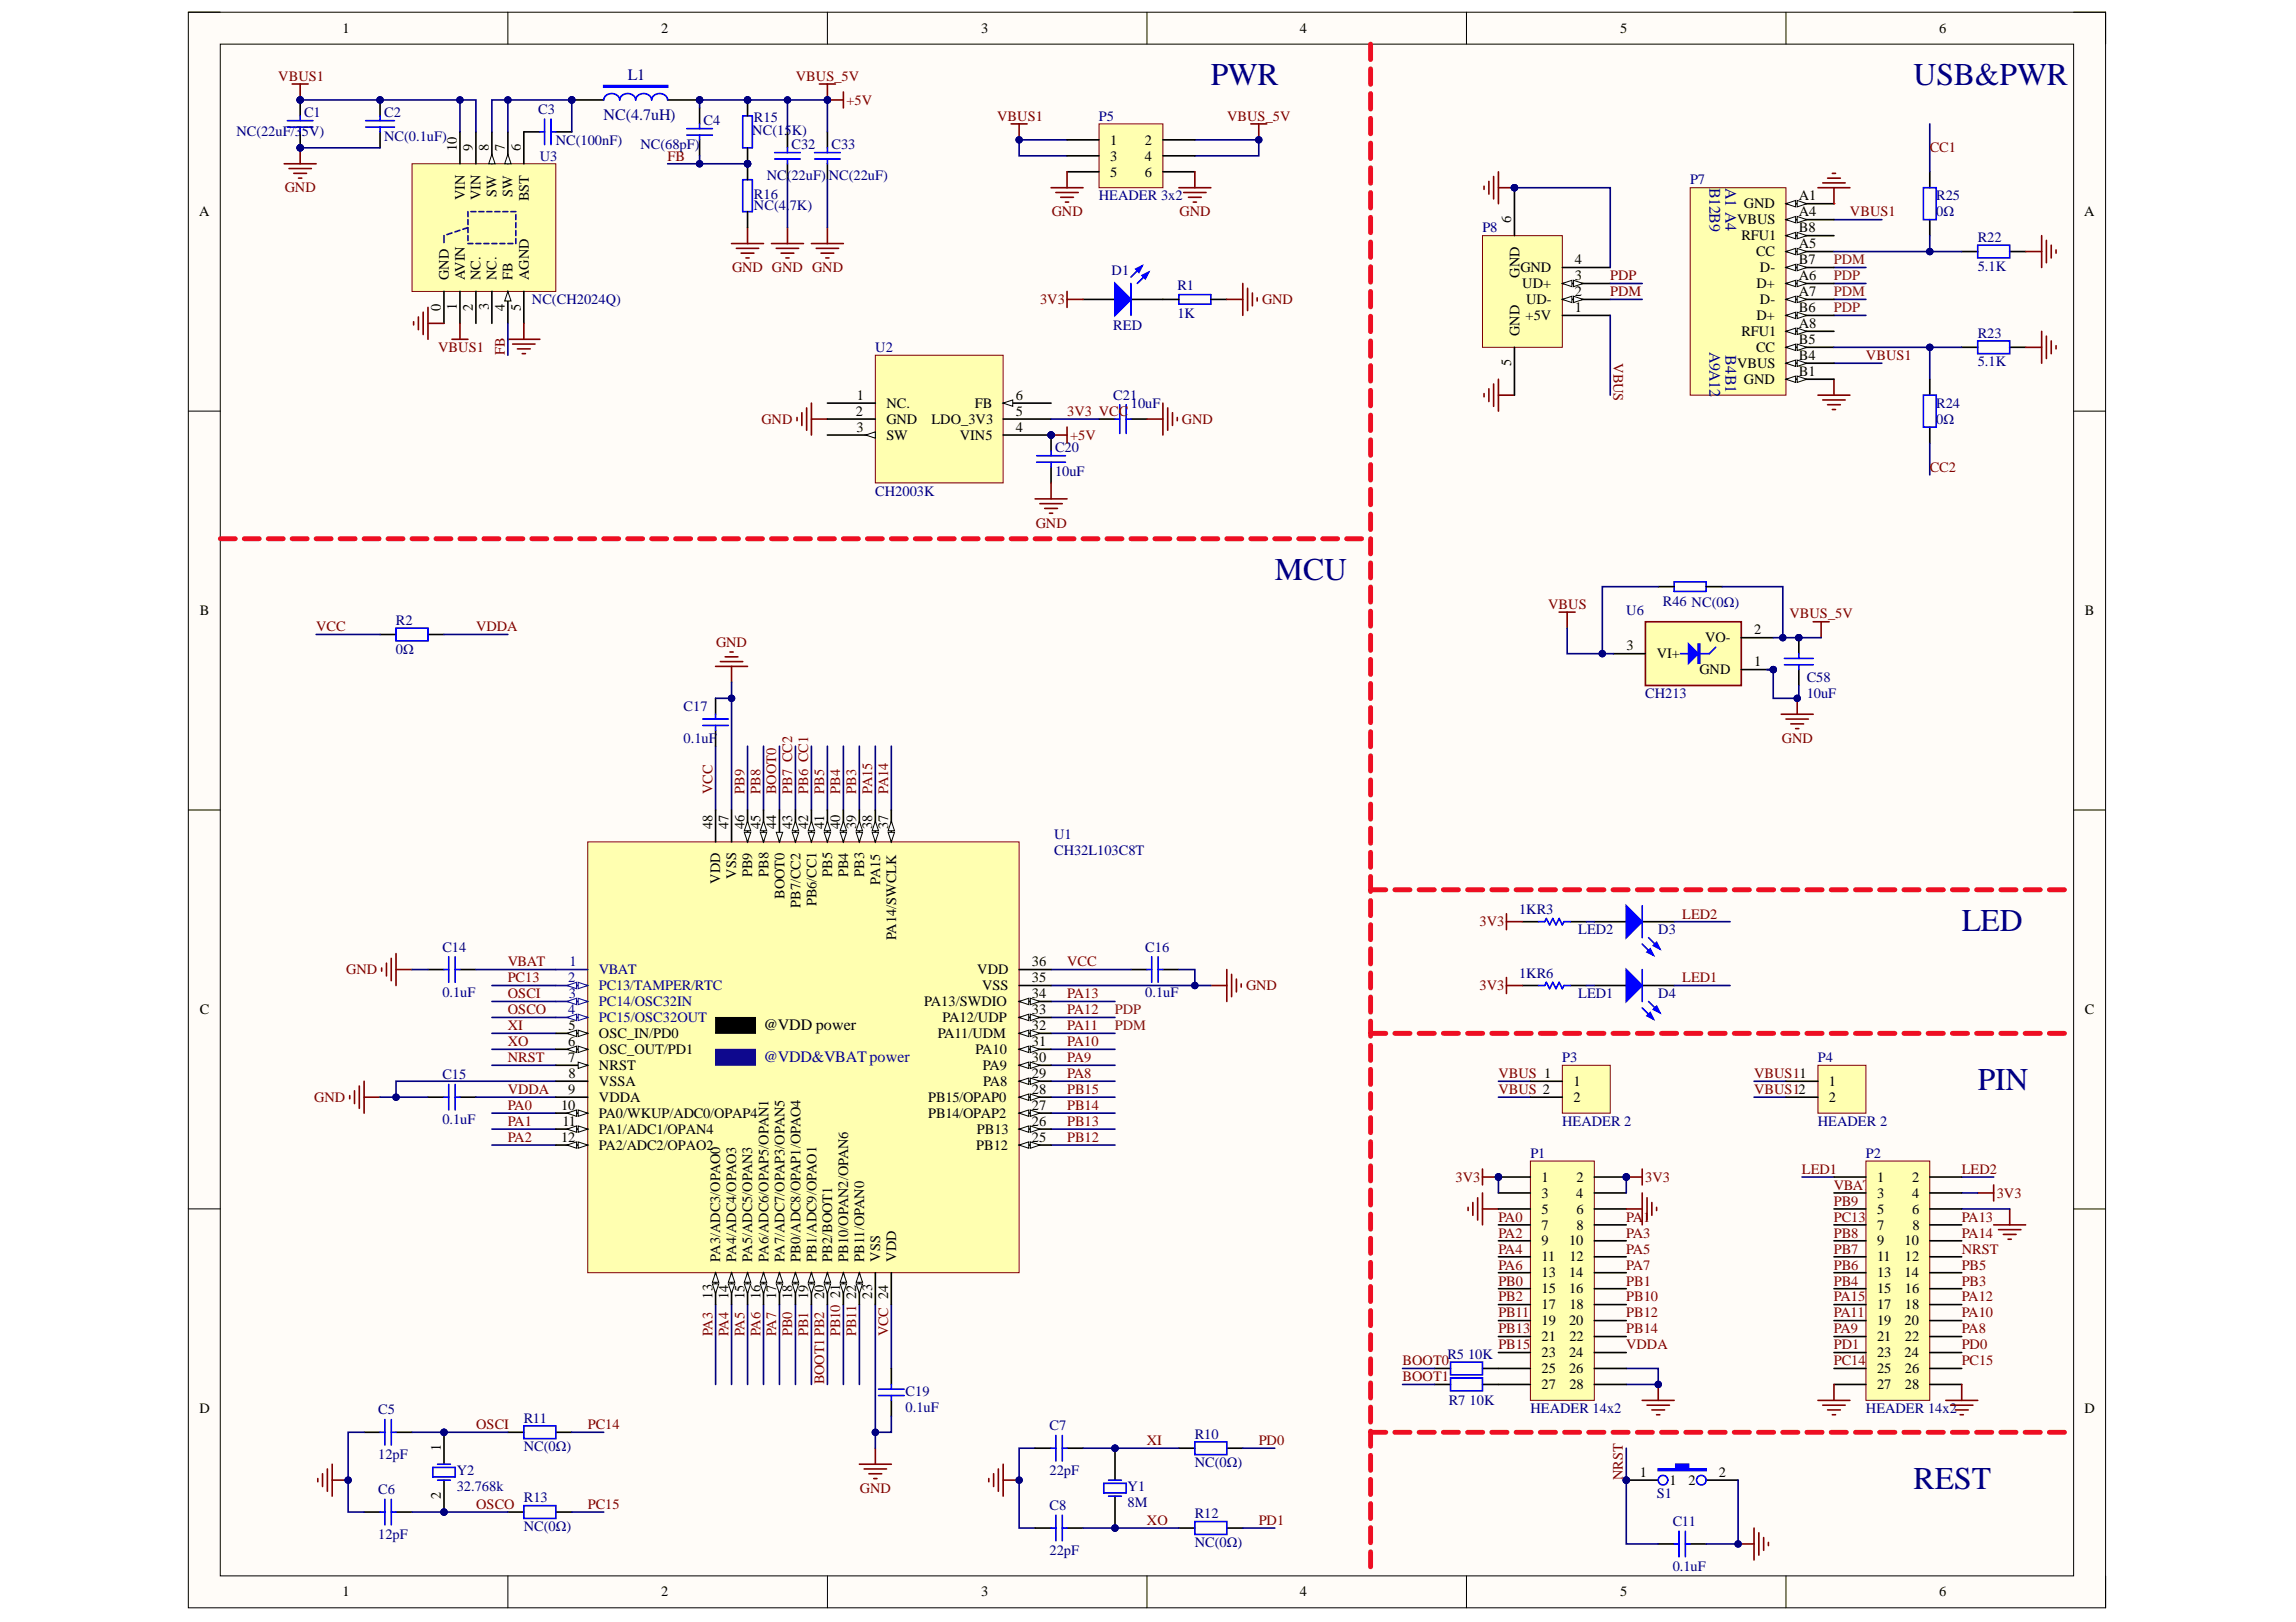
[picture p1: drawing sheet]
<svg xmlns="http://www.w3.org/2000/svg" width="297mm" height="210mm" viewBox="0 0 297 210" stroke-linecap="round" stroke-linejoin="round" font-family="sans-serif">
<defs><g id="words">
<g font-size="4.1" fill="#000080">
<text x="156.6" y="11">PWR</text>
<text x="247.6" y="11">USB&amp;PWR</text>
<text x="164.9" y="75">MCU</text>
<text x="253.8" y="120.4">LED</text>
<text x="255.9" y="141.1">PIN</text>
<text x="247.6" y="192.7">REST</text>
</g>
<g font-size="2.1" fill="#000080">
<text x="81.2" y="10.4">L1</text>
<text x="78.1" y="15.6">NC(4.7uH)</text>
<text x="221.2" y="24.3" transform="rotate(90 221.2 24.3)">B12B9</text>
<text x="223.3" y="24.3" transform="rotate(90 223.3 24.3)">A1 A4</text>
<text x="221.2" y="45.5" transform="rotate(90 221.2 45.5)">A9A12</text>
<text x="223.3" y="46" transform="rotate(90 223.3 46)">B4B1</text>
</g>
<text font-size="2.1" x="98.8" y="133.3">@VDD power</text>
<text font-size="2.1" fill="#0c0087" x="98.8" y="137.4">@VDD&amp;VBATpower</text>
<g font-size="1.9">
<text x="44.3" y="4.3">1</text>
<text x="85.5" y="4.3">2</text>
<text x="126.9" y="4.3">3</text>
<text x="168.2" y="4.3">4</text>
<text x="209.6" y="4.3">5</text>
<text x="250.9" y="4.3">6</text>
<text x="59.1" y="19.6" transform="rotate(-90 59.1 19.6)">10</text>
<text x="61.2" y="19.6" transform="rotate(-90 61.2 19.6)">9</text>
<text x="63.2" y="19.6" transform="rotate(-90 63.2 19.6)">8</text>
<text x="65.3" y="19.6" transform="rotate(-90 65.3 19.6)">7</text>
<text x="67.4" y="19.6" transform="rotate(-90 67.4 19.6)">6</text>
<text x="143.6" y="18.7">1</text>
<text x="143.6" y="20.8">3</text>
<text x="143.6" y="22.9">5</text>
<text x="148.1" y="18.7">2</text>
<text x="148.1" y="20.8">4</text>
<text x="148.1" y="22.9">6</text>
<text x="25.8" y="28">A</text>
<text x="60.1" y="25.9" transform="rotate(-90 60.1 25.9)">VIN</text>
<text x="62.2" y="25.9" transform="rotate(-90 62.2 25.9)">VIN</text>
<text x="64.3" y="25.4" transform="rotate(-90 64.3 25.4)">SW</text>
<text x="66.3" y="25.4" transform="rotate(-90 66.3 25.4)">SW</text>
<text x="68.4" y="26" transform="rotate(-90 68.4 26)">BST</text>
<text x="195.5" y="28.8" transform="rotate(-90 195.5 28.8)">6</text>
<text x="224.7" y="29">VBUS</text>
<text x="225.6" y="27">GND</text>
<text x="232.7" y="25.9">A1</text>
<text x="232.7" y="28">A4</text>
<text x="269.7" y="28">A</text>
<text x="196.6" y="35.9" transform="rotate(-90 196.6 35.9)">GND</text>
<text x="196.7" y="35.2">GND</text>
<text x="203.8" y="34.2">4</text>
<text x="225.3" y="31.1">RFU1</text>
<text x="227.2" y="33.2">CC</text>
<text x="227.7" y="35.2">D-</text>
<text x="232.7" y="34.2">B7</text>
<text x="232.7" y="30.1">B8</text>
<text x="232.7" y="32.1">A5</text>
<text x="57" y="40.2" transform="rotate(-90 57 40.2)">0</text>
<text x="58.1" y="36.3" transform="rotate(-90 58.1 36.3)">GND</text>
<text x="59.1" y="40.1" transform="rotate(-90 59.1 40.1)">1</text>
<text x="60.1" y="36.3" transform="rotate(-90 60.1 36.3)">AVIN</text>
<text x="61.2" y="40.2" transform="rotate(-90 61.2 40.2)">2</text>
<text x="62.2" y="36.3" transform="rotate(-90 62.2 36.3)">NC.</text>
<text x="63.2" y="40.1" transform="rotate(-90 63.2 40.1)">3</text>
<text x="64.3" y="36.3" transform="rotate(-90 64.3 36.3)">NC.</text>
<text x="65.3" y="40.2" transform="rotate(-90 65.3 40.2)">4</text>
<text x="66.3" y="36.3" transform="rotate(-90 66.3 36.3)">FB</text>
<text x="67.4" y="40.2" transform="rotate(-90 67.4 40.2)">5</text>
<text x="68.4" y="36.3" transform="rotate(-90 68.4 36.3)">AGND</text>
<text x="196.9" y="37.3">UD+</text>
<text x="197.4" y="41.4">+5V</text>
<text x="197.5" y="39.3">UD-</text>
<text x="203.8" y="40.4">1</text>
<text x="203.8" y="36.3">3</text>
<text x="203.8" y="38.3">2</text>
<text x="227.2" y="41.4">D+</text>
<text x="227.2" y="37.3">D+</text>
<text x="227.7" y="39.3">D-</text>
<text x="232.7" y="40.4">B6</text>
<text x="232.7" y="36.3">A6</text>
<text x="232.7" y="38.3">A7</text>
<text x="195.5" y="47.4" transform="rotate(-90 195.5 47.4)">5</text>
<text x="196.6" y="43.5" transform="rotate(-90 196.6 43.5)">GND</text>
<text x="224.7" y="47.6">VBUS</text>
<text x="225.3" y="43.5">RFU1</text>
<text x="227.2" y="45.5">CC</text>
<text x="232.7" y="46.6">B4</text>
<text x="232.7" y="44.5">B5</text>
<text x="232.7" y="42.5">A8</text>
<text x="110.7" y="53.8">2</text>
<text x="110.9" y="51.8">1</text>
<text x="114.7" y="52.8">NC.</text>
<text x="126.1" y="52.8">FB</text>
<text x="131.4" y="53.8">5</text>
<text x="131.4" y="51.8">6</text>
<text x="225.6" y="49.7">GND</text>
<text x="232.7" y="48.6">B1</text>
<text x="110.8" y="55.9">3</text>
<text x="114.7" y="56.9">SW</text>
<text x="114.7" y="54.8">GND</text>
<text x="120.5" y="54.8">LDO_3V3</text>
<text x="124.2" y="56.9">VIN5</text>
<text x="131.4" y="55.9">4</text>
<text x="25.8" y="79.6">B</text>
<text x="220.6" y="83.1">VO-</text>
<text x="226.9" y="82.1">2</text>
<text x="269.7" y="79.6">B</text>
<text x="210.4" y="84.2">3</text>
<text x="214.3" y="85.2">VI+</text>
<text x="219.9" y="87.3">GND</text>
<text x="226.9" y="86.2">1</text>
<text x="92.2" y="107.3" transform="rotate(-90 92.2 107.3)">48</text>
<text x="94.2" y="107.3" transform="rotate(-90 94.2 107.3)">47</text>
<text x="96.3" y="107.3" transform="rotate(-90 96.3 107.3)">46</text>
<text x="98.4" y="107.3" transform="rotate(-90 98.4 107.3)">45</text>
<text x="100.4" y="107.3" transform="rotate(-90 100.4 107.3)">44</text>
<text x="102.5" y="107.3" transform="rotate(-90 102.5 107.3)">43</text>
<text x="104.6" y="107.3" transform="rotate(-90 104.6 107.3)">42</text>
<text x="106.6" y="107.3" transform="rotate(-90 106.6 107.3)">41</text>
<text x="108.7" y="107.3" transform="rotate(-90 108.7 107.3)">40</text>
<text x="110.8" y="107.3" transform="rotate(-90 110.8 107.3)">39</text>
<text x="112.9" y="107.3" transform="rotate(-90 112.9 107.3)">38</text>
<text x="114.9" y="107.3" transform="rotate(-90 114.9 107.3)">37</text>
<text x="95.3" y="113.7" transform="rotate(-90 95.3 113.7)">VSS</text>
<text x="97.3" y="113.5" transform="rotate(-90 97.3 113.5)">PB9</text>
<text x="99.4" y="113.5" transform="rotate(-90 99.4 113.5)">PB8</text>
<text x="107.7" y="113.5" transform="rotate(-90 107.7 113.5)">PB5</text>
<text x="109.7" y="113.5" transform="rotate(-90 109.7 113.5)">PB4</text>
<text x="111.8" y="113.5" transform="rotate(-90 111.8 113.5)">PB3</text>
<text x="93.2" y="114.3" transform="rotate(-90 93.2 114.3)">VDD</text>
<text x="101.5" y="116.3" transform="rotate(-90 101.5 116.3)">BOOT0</text>
<text x="103.5" y="117.5" transform="rotate(-90 103.5 117.5)">PB7/CC2</text>
<text x="105.6" y="117.3" transform="rotate(-90 105.6 117.3)">PB6/CC1</text>
<text x="113.9" y="114.5" transform="rotate(-90 113.9 114.5)">PA15</text>
<text x="115.9" y="121.7" transform="rotate(-90 115.9 121.7)">PA14/SWCLK</text>
<text x="133.5" y="125">36</text>
<text x="25.8" y="131.2">C</text>
<text x="119.6" y="130.2">PA13/SWDIO</text>
<text x="126.4" y="126.1">VDD</text>
<text x="127.1" y="128.2">VSS</text>
<text x="133.5" y="131.2">33</text>
<text x="133.5" y="129.2">34</text>
<text x="133.5" y="127.1">35</text>
<text x="269.7" y="131.2">C</text>
<text x="73.5" y="135.4">6</text>
<text x="73.5" y="137.5">7</text>
<text x="73.6" y="133.3">5</text>
<text x="77.5" y="134.3">OSC_IN/PD0</text>
<text x="77.5" y="136.4">OSC_OUT/PD1</text>
<text x="121.3" y="134.3">PA11/UDM</text>
<text x="121.9" y="132.3">PA12/UDP</text>
<text x="126.2" y="136.4">PA10</text>
<text x="133.5" y="137.5">30</text>
<text x="133.5" y="135.4">31</text>
<text x="133.5" y="133.3">32</text>
<text x="72.6" y="143.6">10</text>
<text x="73.5" y="141.6">9</text>
<text x="73.6" y="139.5">8</text>
<text x="77.5" y="138.5">NRST</text>
<text x="77.5" y="140.5">VSSA</text>
<text x="77.5" y="142.6">VDDA</text>
<text x="120.1" y="142.6">PB15/OPAP0</text>
<text x="127.2" y="138.5">PA9</text>
<text x="127.2" y="140.5">PA8</text>
<text x="133.5" y="143.6">27</text>
<text x="133.5" y="141.6">28</text>
<text x="133.5" y="139.5">29</text>
<text x="203.6" y="140.5">1</text>
<text x="203.6" y="142.6">2</text>
<text x="236.6" y="140.5">1</text>
<text x="236.6" y="142.6">2</text>
<text x="72.6" y="147.8">12</text>
<text x="72.8" y="145.7">11</text>
<text x="77.5" y="144.7">PA0/WKUP/ADC0/OPAP4</text>
<text x="77.5" y="146.7">PA1/ADC1/OPAN4</text>
<text x="77.5" y="148.8">PA2/ADC2/OPAO2</text>
<text x="120.1" y="144.7">PB14/OPAP2</text>
<text x="126.3" y="148.8">PB12</text>
<text x="126.4" y="146.7">PB13</text>
<text x="133.5" y="147.8">25</text>
<text x="133.5" y="145.7">26</text>
<text x="199.4" y="152.9">1</text>
<text x="199.4" y="155">3</text>
<text x="203.9" y="155">4</text>
<text x="204" y="152.9">2</text>
<text x="242.8" y="152.9">1</text>
<text x="242.8" y="155">3</text>
<text x="247.4" y="152.9">2</text>
<text x="247.4" y="155">4</text>
<text x="199.4" y="157.1">5</text>
<text x="199.4" y="159.1">7</text>
<text x="199.4" y="161.2">9</text>
<text x="203" y="161.2">10</text>
<text x="204" y="157.1">6</text>
<text x="204" y="159.1">8</text>
<text x="242.8" y="157.1">5</text>
<text x="242.8" y="159.1">7</text>
<text x="242.8" y="161.2">9</text>
<text x="246.4" y="161.2">10</text>
<text x="247.4" y="157.1">6</text>
<text x="247.4" y="159.1">8</text>
<text x="93.2" y="163.3" transform="rotate(-90 93.2 163.3)">PA3/ADC3/OPAO0</text>
<text x="95.3" y="163.3" transform="rotate(-90 95.3 163.3)">PA4/ADC4/OPAO3</text>
<text x="97.3" y="163.3" transform="rotate(-90 97.3 163.3)">PA5/ADC5/OPAN3</text>
<text x="99.4" y="163.3" transform="rotate(-90 99.4 163.3)">PA6/ADC6/OPAP5/OPAN1</text>
<text x="101.5" y="163.3" transform="rotate(-90 101.5 163.3)">PA7/ADC7/OPAP3/OPAN5</text>
<text x="103.5" y="163.3" transform="rotate(-90 103.5 163.3)">PB0/ADC8/OPAP1/OPAO4</text>
<text x="105.6" y="163.3" transform="rotate(-90 105.6 163.3)">PB1/ADC9/OPAO1</text>
<text x="107.7" y="163.3" transform="rotate(-90 107.7 163.3)">PB2/BOOT1</text>
<text x="109.7" y="163.3" transform="rotate(-90 109.7 163.3)">PB10/OPAN2/OPAN6</text>
<text x="111.8" y="163.3" transform="rotate(-90 111.8 163.3)">PB11/OPAN0</text>
<text x="113.9" y="163.3" transform="rotate(-90 113.9 163.3)">VSS</text>
<text x="115.9" y="163.3" transform="rotate(-90 115.9 163.3)">VDD</text>
<text x="199.4" y="163.2">11</text>
<text x="199.4" y="165.3">13</text>
<text x="199.4" y="167.4">15</text>
<text x="203" y="165.3">14</text>
<text x="203" y="167.4">16</text>
<text x="203" y="163.2">12</text>
<text x="242.8" y="163.2">11</text>
<text x="242.8" y="165.3">13</text>
<text x="242.8" y="167.4">15</text>
<text x="246.4" y="165.3">14</text>
<text x="246.4" y="163.2">12</text>
<text x="246.4" y="167.4">16</text>
<text x="92.2" y="168" transform="rotate(-90 92.2 168)">13</text>
<text x="94.2" y="168.1" transform="rotate(-90 94.2 168.1)">14</text>
<text x="96.3" y="168.1" transform="rotate(-90 96.3 168.1)">15</text>
<text x="98.4" y="168.1" transform="rotate(-90 98.4 168.1)">16</text>
<text x="100.4" y="168.1" transform="rotate(-90 100.4 168.1)">17</text>
<text x="102.5" y="168.1" transform="rotate(-90 102.5 168.1)">18</text>
<text x="104.6" y="168.1" transform="rotate(-90 104.6 168.1)">19</text>
<text x="106.6" y="168.1" transform="rotate(-90 106.6 168.1)">20</text>
<text x="108.7" y="168" transform="rotate(-90 108.7 168)">21</text>
<text x="110.8" y="168.1" transform="rotate(-90 110.8 168.1)">22</text>
<text x="112.9" y="168" transform="rotate(-90 112.9 168)">23</text>
<text x="199.4" y="169.4">17</text>
<text x="199.4" y="171.5">19</text>
<text x="199.4" y="173.6">21</text>
<text x="203" y="171.5">20</text>
<text x="203" y="169.4">18</text>
<text x="203" y="173.6">22</text>
<text x="242.8" y="169.4">17</text>
<text x="242.8" y="171.5">19</text>
<text x="242.8" y="173.6">21</text>
<text x="246.4" y="171.5">20</text>
<text x="246.4" y="169.4">18</text>
<text x="246.4" y="173.6">22</text>
<text x="199.4" y="175.7">23</text>
<text x="199.4" y="177.7">25</text>
<text x="199.4" y="179.8">27</text>
<text x="203" y="175.7">24</text>
<text x="203" y="177.7">26</text>
<text x="203" y="179.8">28</text>
<text x="242.8" y="175.7">23</text>
<text x="242.8" y="177.7">25</text>
<text x="242.8" y="179.8">27</text>
<text x="246.4" y="175.7">24</text>
<text x="246.4" y="177.7">26</text>
<text x="246.4" y="179.8">28</text>
<text x="25.8" y="182.9">D</text>
<text x="269.7" y="182.9">D</text>
<text x="57" y="187.8" transform="rotate(-90 57 187.8)">1</text>
<text x="212.2" y="191.1">1</text>
<text x="222.4" y="191.1">2</text>
<text x="57" y="194" transform="rotate(-90 57 194)">2</text>
<text x="216" y="192.1">1</text>
<text x="218.4" y="192.1">2</text>
<text x="44.3" y="206.6">1</text>
<text x="85.5" y="206.6">2</text>
<text x="126.9" y="206.6">3</text>
<text x="168.2" y="206.6">4</text>
<text x="209.6" y="206.6">5</text>
<text x="250.9" y="206.6">6</text>
</g>
<g font-size="1.9" fill="#800000">
<text x="36" y="10.4">VBUS1</text>
<text x="103" y="10.4">VBUS_5V</text>
<text x="109.5" y="13.6">+5V</text>
<text x="129" y="15.6">VBUS1</text>
<text x="158.7" y="15.6">VBUS_5V</text>
<text x="86.4" y="20.8">FB</text>
<text x="249.6" y="19.7">CC1</text>
<text x="36.8" y="24.9">GND</text>
<text x="136.1" y="28">GND</text>
<text x="152.6" y="28">GND</text>
<text x="239.3" y="28">VBUS1</text>
<text x="94.7" y="35.2">GND GND GND</text>
<text x="134.6" y="39.3">3V3</text>
<text x="163.3" y="39.3">GND</text>
<text x="208.3" y="36.3">PDP</text>
<text x="208.3" y="38.3">PDM</text>
<text x="56.7" y="45.5">VBUS1</text>
<text x="65.3" y="46" transform="rotate(-90 65.3 46)">FB</text>
<text x="208.7" y="47" transform="rotate(90 208.7 47)">VBUS</text>
<text x="241.4" y="46.6">VBUS1</text>
<text x="138.1" y="53.8">3V3 VCC</text>
<text x="98.5" y="54.8">GND</text>
<text x="138.4" y="56.9">+5V</text>
<text x="152.9" y="54.8">GND</text>
<text x="249.6" y="61.1">CC2</text>
<text x="134" y="68.3">GND</text>
<text x="40.9" y="81.7">VCC</text>
<text x="61.6" y="81.7">VDDA</text>
<text x="92.6" y="83.7">GND</text>
<text x="200.3" y="78.8">VBUS</text>
<text x="231.5" y="80">VBUS_5V</text>
<text x="230.5" y="96.1">GND</text>
<text x="92.2" y="102.8" transform="rotate(-90 92.2 102.8)">VCC</text>
<text x="96.3" y="102.8" transform="rotate(-90 96.3 102.8)">PB9</text>
<text x="98.4" y="102.8" transform="rotate(-90 98.4 102.8)">PB8</text>
<text x="100.4" y="102.8" transform="rotate(-90 100.4 102.8)">BOOT0</text>
<text x="102.5" y="102.8" transform="rotate(-90 102.5 102.8)">PB7 CC2</text>
<text x="104.6" y="102.8" transform="rotate(-90 104.6 102.8)">PB6 CC1</text>
<text x="106.6" y="102.8" transform="rotate(-90 106.6 102.8)">PB5</text>
<text x="108.7" y="102.8" transform="rotate(-90 108.7 102.8)">PB4</text>
<text x="110.8" y="102.8" transform="rotate(-90 110.8 102.8)">PB3</text>
<text x="112.9" y="102.8" transform="rotate(-90 112.9 102.8)">PA15</text>
<text x="114.9" y="102.8" transform="rotate(-90 114.9 102.8)">PA14</text>
<text x="191.4" y="119.9">3V3</text>
<text x="217.6" y="118.9">LED2</text>
<text x="65.7" y="125">VBAT</text>
<text x="138.1" y="125">VCC</text>
<text x="44.8" y="126.1">GND</text>
<text x="65.7" y="127.1">PC13</text>
<text x="65.7" y="129.2">OSCI</text>
<text x="65.7" y="131.2">OSCO</text>
<text x="138.1" y="129.2">PA13</text>
<text x="138.1" y="131.2">PA12</text>
<text x="161.2" y="128.2">GND</text>
<text x="191.4" y="128.2">3V3</text>
<text x="217.6" y="127.1">LED1</text>
<text x="65.7" y="133.3">XI</text>
<text x="65.7" y="135.4">XO</text>
<text x="65.7" y="137.5">NRST</text>
<text x="138.1" y="133.3">PA11</text>
<text x="138.1" y="135.4">PA10</text>
<text x="138.1" y="137.5">PA9</text>
<text x="40.6" y="142.6">GND</text>
<text x="65.7" y="143.6">PA0</text>
<text x="65.7" y="141.6">VDDA</text>
<text x="138.1" y="139.5">PA8</text>
<text x="138.1" y="141.6">PB15</text>
<text x="138.1" y="143.6">PB14</text>
<text x="193.9" y="139.5">VBUS 1</text>
<text x="193.9" y="141.6">VBUS 2</text>
<text x="226.9" y="139.5">VBUS11</text>
<text x="226.9" y="141.6">VBUS12</text>
<text x="65.7" y="145.7">PA1</text>
<text x="65.7" y="147.8">PA2</text>
<text x="138.1" y="145.7">PB13</text>
<text x="138.1" y="147.8">PB12</text>
<text x="188.3" y="152.9">3V3</text>
<text x="212.8" y="152.9">3V3</text>
<text x="233.1" y="151.9">LED1</text>
<text x="237.3" y="153.9">VBAT</text>
<text x="253.8" y="151.9">LED2</text>
<text x="258.3" y="155">3V3</text>
<text x="193.9" y="158.1">PA0</text>
<text x="193.9" y="160.1">PA2</text>
<text x="210.4" y="158.1">PA1</text>
<text x="210.4" y="160.1">PA3</text>
<text x="237.3" y="160.1">PB8</text>
<text x="237.3" y="156">PB9</text>
<text x="237.3" y="158.1">PC13</text>
<text x="253.8" y="158.1">PA13</text>
<text x="253.8" y="160.1">PA14</text>
<text x="193.9" y="162.2">PA4</text>
<text x="193.9" y="164.3">PA6</text>
<text x="193.9" y="166.4">PB0</text>
<text x="210.4" y="162.2">PA5</text>
<text x="210.4" y="164.3">PA7</text>
<text x="210.4" y="166.4">PB1</text>
<text x="237.3" y="166.4">PB4</text>
<text x="237.3" y="164.3">PB6</text>
<text x="237.3" y="162.2">PB7</text>
<text x="253.8" y="166.4">PB3</text>
<text x="253.8" y="164.3">PB5</text>
<text x="253.8" y="162.2">NRST</text>
<text x="92.2" y="173" transform="rotate(-90 92.2 173)">PA3</text>
<text x="94.2" y="173" transform="rotate(-90 94.2 173)">PA4</text>
<text x="96.3" y="173" transform="rotate(-90 96.3 173)">PA5</text>
<text x="98.4" y="173" transform="rotate(-90 98.4 173)">PA6</text>
<text x="100.4" y="173" transform="rotate(-90 100.4 173)">PA7</text>
<text x="102.5" y="173" transform="rotate(-90 102.5 173)">PB0</text>
<text x="104.6" y="173" transform="rotate(-90 104.6 173)">PB1</text>
<text x="108.7" y="173" transform="rotate(-90 108.7 173)">PB10</text>
<text x="110.8" y="173" transform="rotate(-90 110.8 173)">PB11</text>
<text x="114.9" y="173" transform="rotate(-90 114.9 173)">VCC 24</text>
<text x="193.9" y="168.4">PB2</text>
<text x="193.9" y="170.5">PB11</text>
<text x="193.9" y="172.5">PB13</text>
<text x="210.4" y="168.4">PB10</text>
<text x="210.4" y="170.5">PB12</text>
<text x="210.4" y="172.5">PB14</text>
<text x="237.3" y="172.5">PA9</text>
<text x="237.3" y="170.5">PA11</text>
<text x="237.3" y="168.4">PA15</text>
<text x="253.8" y="172.5">PA8</text>
<text x="253.8" y="170.5">PA10</text>
<text x="253.8" y="168.4">PA12</text>
<text x="106.6" y="179.2" transform="rotate(-90 106.6 179.2)">BOOT1PB2</text>
<text x="181.5" y="176.7">BOOT0</text>
<text x="181.5" y="178.7">BOOT1</text>
<text x="193.9" y="174.6">PB15</text>
<text x="210.4" y="174.6">VDDA</text>
<text x="237.3" y="174.6">PD1</text>
<text x="237.3" y="176.7">PC14</text>
<text x="253.8" y="174.6">PD0</text>
<text x="253.8" y="176.7">PC15</text>
<text x="61.6" y="184.9">OSCI</text>
<text x="76.1" y="184.9">PC14</text>
<text x="148.4" y="187">XI</text>
<text x="162.9" y="187">PD0</text>
<text x="210" y="191.5" transform="rotate(-90 210 191.5)">NRST</text>
<text x="61.6" y="195.3">OSCO</text>
<text x="76.1" y="195.3">PC15</text>
<text x="111.2" y="193.2">GND</text>
<text x="148.4" y="197.3">XO</text>
<text x="162.9" y="197.3">PD1</text>
</g>
<g font-size="1.9" fill="#000080">
<text x="30.6" y="17.7">NC(22uF/35V)</text>
<text x="39.3" y="15.1">C1</text>
<text x="49.7" y="15.1">C2</text>
<text x="69.6" y="14.8">C3</text>
<text x="91" y="16.1">C4</text>
<text x="97.3" y="17.4">NC(15K)</text>
<text x="97.5" y="15.8">R15</text>
<text x="142.2" y="15.6">P5</text>
<text x="49.7" y="18.2">NC(0.1uF)</text>
<text x="69.8" y="20.8">U3</text>
<text x="71.9" y="18.7">NC(100nF)</text>
<text x="82.9" y="19.3">NC(68pF)</text>
<text x="99.2" y="23.2">NC(22uF)</text>
<text x="102.4" y="19.2">C32</text>
<text x="107.2" y="23.2">NC(22uF)</text>
<text x="107.6" y="19.2">C33</text>
<text x="218.6" y="23.9">P7</text>
<text x="97.5" y="25.7">R16</text>
<text x="97.5" y="27.2">NC(4.7K)</text>
<text x="142.2" y="25.9">HEADER 3x2</text>
<text x="250.5" y="25.9">R25</text>
<text x="250.5" y="28">0Ω</text>
<text x="143.8" y="35.6">D1</text>
<text x="191.8" y="30.1">P8</text>
<text x="255.9" y="31.3">R22</text>
<text x="255.9" y="35">5.1K</text>
<text x="68.8" y="39.3">NC(CH2024Q)</text>
<text x="152.3" y="37.5">R1</text>
<text x="152.3" y="41.2">1K</text>
<text x="113.2" y="45.5">U2</text>
<text x="144" y="42.7">RED</text>
<text x="255.9" y="43.7">R23</text>
<text x="255.9" y="47.4">5.1K</text>
<text x="144" y="51.8">C21</text>
<text x="146.3" y="52.8">10uF</text>
<text x="250.5" y="52.8">R24</text>
<text x="136.5" y="58.4">C20</text>
<text x="250.5" y="54.8">0Ω</text>
<text x="113.2" y="64.1">CH2003K</text>
<text x="136.5" y="61.6">10uF</text>
<text x="51.2" y="80.9">R2</text>
<text x="210.4" y="79.6">U6</text>
<text x="215.1" y="78.4">R46 NC(0Ω)</text>
<text x="51.2" y="84.6">0Ω</text>
<text x="233.7" y="88.3">C58</text>
<text x="88.4" y="92">C17</text>
<text x="212.8" y="90.3">CH213</text>
<text x="233.7" y="90.3">10uF</text>
<text x="88.4" y="96.1">0.1uF</text>
<text x="136.4" y="108.5">U1</text>
<text x="136.4" y="110.6">CH32L103C8T</text>
<text x="196.5" y="118.2">1KR3</text>
<text x="57.2" y="123.2">C14</text>
<text x="148.2" y="123.2">C16</text>
<text x="204.2" y="120.9">LED2</text>
<text x="214.5" y="120.9">D3</text>
<text x="57.2" y="129">0.1uF</text>
<text x="148.2" y="129">0.1uF</text>
<text x="196.5" y="126.5">1KR6</text>
<text x="204.2" y="129.2">LED1</text>
<text x="214.5" y="129.2">D4</text>
<text x="202.1" y="137.5">P3</text>
<text x="235.2" y="137.5">P4</text>
<text x="57.2" y="139.7">C15</text>
<text x="57.2" y="145.5">0.1uF</text>
<text x="198" y="149.8">P1</text>
<text x="202.1" y="145.7">HEADER 2</text>
<text x="235.2" y="145.7">HEADER 2</text>
<text x="241.4" y="149.8">P2</text>
<text x="187.3" y="175.8">R5</text>
<text x="189.9" y="175.8">10K</text>
<text x="48.9" y="183">C5</text>
<text x="67.8" y="184.1">R11</text>
<text x="117.2" y="180.6">C19</text>
<text x="117.2" y="182.7">0.1uF</text>
<text x="135.8" y="185.1">C7</text>
<text x="187.4" y="181.8">R7</text>
<text x="190.1" y="181.8">10K</text>
<text x="198" y="182.9">HEADER 14x2</text>
<text x="241.4" y="182.9">HEADER 14x2</text>
<text x="48.9" y="188.8">12pF</text>
<text x="59.1" y="190.9">Y2</text>
<text x="67.8" y="187.8">NC(0Ω)</text>
<text x="135.8" y="190.9">22pF</text>
<text x="154.6" y="186.2">R10</text>
<text x="154.6" y="189.9">NC(0Ω)</text>
<text x="48.9" y="193.4">C6</text>
<text x="59.1" y="193">32.768k</text>
<text x="67.8" y="194.4">R13</text>
<text x="135.8" y="195.5">C8</text>
<text x="145.9" y="193">Y1</text>
<text x="145.9" y="195.1">8M</text>
<text x="154.6" y="196.5">R12</text>
<text x="214.3" y="193.8">S1</text>
<text x="216.4" y="197.5">C11</text>
<text x="48.9" y="199.2">12pF</text>
<text x="67.8" y="198.1">NC(0Ω)</text>
<text x="135.8" y="201.2">22pF</text>
<text x="154.6" y="200.2">NC(0Ω)</text>
<text x="216.4" y="203.3">0.1uF</text>
</g>
<g font-size="1.9" fill="#781915">
<text x="237.3" y="34.2">PDM</text>
<text x="237.3" y="36.3">PDP</text>
<text x="237.3" y="38.3">PDM</text>
<text x="237.3" y="40.4">PDP</text>
<text x="144.2" y="131.2">PDP</text>
<text x="144.2" y="133.3">PDM</text>
</g>
<g font-size="1.9" fill="#0c0087">
<text x="73.7" y="125">1</text>
<text x="73.5" y="127.1">2</text>
<text x="73.5" y="131.2">4</text>
<text x="73.6" y="129.2">3</text>
<text x="77.5" y="126.1">VBAT</text>
<text x="77.5" y="128.2">PC13/TAMPER/RTC</text>
<text x="77.5" y="130.2">PC14/OSC32IN</text>
<text x="77.5" y="132.3">PC15/OSC32OUT</text>
</g>
</g></defs>
<path d="M24.4 1.6h248v206.5h-248z" fill-rule="evenodd" fill="#fffcf8"/>
<path d="M24.4 1.6h248v206.5h-248z" fill="none" stroke="#000" stroke-width=".13"/>
<path d="M28.5 5.7h239.8v198.2h-239.8z" fill-rule="evenodd" fill="#fffcf8"/>
<g fill="none" stroke="#000" stroke-width=".13">
<path d="M24.4 1.6h4.1M28.5 5.7h239.8v198.2h-239.8zM65.7 1.6v4.1M107 1.6v4.1M148.4 1.6v4.1M189.7 1.6v4.1M231.1 1.6v4.1M268.3 1.6h4.1v4.1M24.4 53.2h4.1M268.3 53.2h4.1M24.4 104.8h4.1M268.3 104.8h4.1"/>
<path d="M24.4 156.4h4.1M268.3 156.4h4.1M65.7 203.9v4.2M107 203.9v4.2M148.4 203.9v4.2M189.7 203.9v4.2M231.1 203.9v4.2M272.4 203.9v4.2"/>
</g>
<path d="M192 24.1v.4M192.6 23.5v1.6M193.2 22.8v2.9M193.9 22.2v4.2M193.9 24.3h2" fill="none" stroke="#800000" stroke-width=".21"/>
<circle cx="195.9" cy="24.3" r=".41" fill="#000080"/>
<circle cx="195.9" cy="24.3" r=".41" fill="none" stroke="#000080" stroke-width=".13"/>
<path d="M192 50.9v.4M192.6 50.3v1.7M193.2 49.7v2.9M193.9 49.1v4.1M193.9 51.1h2" fill="none" stroke="#800000" stroke-width=".21"/>
<path d="M208.3 28.4h.1" fill="none" stroke="#f00" stroke-width=".13"/>
<circle cx="195.9" cy="24.3" r=".41" fill="#000080"/>
<circle cx="195.9" cy="24.3" r=".41" fill="none" stroke="#000080" stroke-width=".13"/>
<path d="M191.8 30.5h10.3v14.4h-10.3z" fill-rule="evenodd" fill="#ffffb0"/>
<path d="M191.8 30.5h10.3v14.4h-10.3z" fill="none" stroke="#800000" stroke-width=".13"/>
<path d="M195.9 24.3v6.2M202.1 34.6h6.2M202.1 40.8h6.2" fill="none" stroke="#000" stroke-width=".21"/>
<circle cx="195.9" cy="24.3" r=".41" fill="#000080"/>
<circle cx="195.9" cy="24.3" r=".41" fill="none" stroke="#000080" stroke-width=".13"/>
<path d="M202.1 36.7h6.2" fill="none" stroke="#000" stroke-width=".21"/>
<path d="M202.1 36.7l1.3-.4v.8z" fill="#f8fcff"/>
<path d="M202.1 36.7l1.3-.4v.8z" fill="none" stroke="#000" stroke-width=".13"/>
<path d="M203.6 36.3l1.2 .4-1.2 .4z" fill="#f8fcff"/>
<path d="M203.6 36.3l1.2 .4-1.2 .4z" fill="none" stroke="#000" stroke-width=".13"/>
<path d="M202.1 38.7h6.2" fill="none" stroke="#000" stroke-width=".21"/>
<path d="M202.1 38.7l1.3-.4v.9z" fill="#f8fcff"/>
<path d="M202.1 38.7l1.3-.4v.9z" fill="none" stroke="#000" stroke-width=".13"/>
<path d="M203.6 38.3l1.2 .4-1.2 .5z" fill="#f8fcff"/>
<path d="M203.6 38.3l1.2 .4-1.2 .5z" fill="none" stroke="#000" stroke-width=".13"/>
<path d="M195.9 44.9v6.2" fill="none" stroke="#000" stroke-width=".21"/>
<path d="M195.9 24.3h12.4v10.3M208.3 36.7h4.2M208.3 38.7h4.2" fill="none" stroke="#000080" stroke-width=".21"/>
<circle cx="195.9" cy="24.3" r=".41" fill="#000080"/>
<circle cx="195.9" cy="24.3" r=".41" fill="none" stroke="#000080" stroke-width=".13"/>
<path d="M237.3 28.4h6.2M237.3 34.6h4.1M237.3 36.7h4.1M237.3 38.7h4.1M208.3 40.8v10.3M237.3 47h6.2M237.3 40.8h4.1" fill="none" stroke="#000080" stroke-width=".21"/>
<path d="M235.2 24.3h4.1M235.8 23.7h2.9M236.4 23.1h1.7M237.1 22.4h.4M237.3 24.3v2.1M235.2 51.1h4.1M235.8 51.8h2.9M236.4 52.4h1.7M237.1 53h.4M237.3 49.1v2" fill="none" stroke="#800000" stroke-width=".21"/>
<path d="M218.7 24.3h12.4v26.8h-12.4z" fill-rule="evenodd" fill="#ffffb0"/>
<path d="M218.7 24.3h12.4v26.8h-12.4z" fill="none" stroke="#800000" stroke-width=".13"/>
<path d="M231.1 49.1h6.2" fill="none" stroke="#000" stroke-width=".21"/>
<path d="M231.1 49.1l1.2-.4v.8z" fill="#f8fcff"/>
<path d="M231.1 49.1l1.2-.4v.8z" fill="none" stroke="#000" stroke-width=".13"/>
<path d="M232.5 48.7l1.2 .4-1.2 .4z" fill="#f8fcff"/>
<path d="M232.5 48.7l1.2 .4-1.2 .4z" fill="none" stroke="#000" stroke-width=".13"/>
<path d="M231.1 47h6.2" fill="none" stroke="#000" stroke-width=".21"/>
<path d="M231.1 47l1.2-.4v.8z" fill="#f8fcff"/>
<path d="M231.1 47l1.2-.4v.8z" fill="none" stroke="#000" stroke-width=".13"/>
<path d="M232.5 46.6l1.2 .4-1.2 .4z" fill="#f8fcff"/>
<path d="M232.5 46.6l1.2 .4-1.2 .4z" fill="none" stroke="#000" stroke-width=".13"/>
<path d="M231.1 44.9h6.2" fill="none" stroke="#000" stroke-width=".21"/>
<path d="M231.1 44.9l1.2-.4v.9z" fill="#f8fcff"/>
<path d="M231.1 44.9l1.2-.4v.9z" fill="none" stroke="#000" stroke-width=".13"/>
<path d="M232.5 44.5l1.2 .4-1.2 .5z" fill="#f8fcff"/>
<path d="M232.5 44.5l1.2 .4-1.2 .5z" fill="none" stroke="#000" stroke-width=".13"/>
<path d="M231.1 40.8h6.2" fill="none" stroke="#000" stroke-width=".21"/>
<path d="M231.1 40.8l1.2-.4v.8z" fill="#f8fcff"/>
<path d="M231.1 40.8l1.2-.4v.8z" fill="none" stroke="#000" stroke-width=".13"/>
<path d="M232.5 40.4l1.2 .4-1.2 .4z" fill="#f8fcff"/>
<path d="M232.5 40.4l1.2 .4-1.2 .4z" fill="none" stroke="#000" stroke-width=".13"/>
<path d="M231.1 34.6h6.2" fill="none" stroke="#000" stroke-width=".21"/>
<path d="M231.1 34.6l1.2-.4v.8z" fill="#f8fcff"/>
<path d="M231.1 34.6l1.2-.4v.8z" fill="none" stroke="#000" stroke-width=".13"/>
<path d="M232.5 34.2l1.2 .4-1.2 .4z" fill="#f8fcff"/>
<path d="M232.5 34.2l1.2 .4-1.2 .4z" fill="none" stroke="#000" stroke-width=".13"/>
<path d="M231.1 30.5h6.2" fill="none" stroke="#000" stroke-width=".21"/>
<path d="M231.1 30.5l1.2-.4v.8z" fill="#f8fcff"/>
<path d="M231.1 30.5l1.2-.4v.8z" fill="none" stroke="#000" stroke-width=".13"/>
<path d="M232.5 30.1l1.2 .4-1.2 .4z" fill="#f8fcff"/>
<path d="M232.5 30.1l1.2 .4-1.2 .4z" fill="none" stroke="#000" stroke-width=".13"/>
<path d="M231.1 26.4h6.2" fill="none" stroke="#000" stroke-width=".21"/>
<path d="M231.1 26.4l1.2-.5v.9z" fill="#f8fcff"/>
<path d="M231.1 26.4l1.2-.5v.9z" fill="none" stroke="#000" stroke-width=".13"/>
<path d="M232.5 25.9l1.2 .5-1.2 .4z" fill="#f8fcff"/>
<path d="M232.5 25.9l1.2 .5-1.2 .4z" fill="none" stroke="#000" stroke-width=".13"/>
<path d="M231.1 28.4h6.2" fill="none" stroke="#000" stroke-width=".21"/>
<path d="M231.1 28.4l1.2-.4v.8z" fill="#f8fcff"/>
<path d="M231.1 28.4l1.2-.4v.8z" fill="none" stroke="#000" stroke-width=".13"/>
<path d="M232.5 28l1.2 .4-1.2 .4z" fill="#f8fcff"/>
<path d="M232.5 28l1.2 .4-1.2 .4z" fill="none" stroke="#000" stroke-width=".13"/>
<path d="M231.1 32.6h6.2" fill="none" stroke="#000" stroke-width=".21"/>
<path d="M231.1 32.6l1.2-.5v.9z" fill="#f8fcff"/>
<path d="M231.1 32.6l1.2-.5v.9z" fill="none" stroke="#000" stroke-width=".13"/>
<path d="M232.5 32.1l1.2 .5-1.2 .4z" fill="#f8fcff"/>
<path d="M232.5 32.1l1.2 .5-1.2 .4z" fill="none" stroke="#000" stroke-width=".13"/>
<path d="M231.1 36.7h6.2" fill="none" stroke="#000" stroke-width=".21"/>
<path d="M231.1 36.7l1.2-.4v.8z" fill="#f8fcff"/>
<path d="M231.1 36.7l1.2-.4v.8z" fill="none" stroke="#000" stroke-width=".13"/>
<path d="M232.5 36.3l1.2 .4-1.2 .4z" fill="#f8fcff"/>
<path d="M232.5 36.3l1.2 .4-1.2 .4z" fill="none" stroke="#000" stroke-width=".13"/>
<path d="M231.1 38.7h6.2" fill="none" stroke="#000" stroke-width=".21"/>
<path d="M231.1 38.7l1.2-.4v.9z" fill="#f8fcff"/>
<path d="M231.1 38.7l1.2-.4v.9z" fill="none" stroke="#000" stroke-width=".13"/>
<path d="M232.5 38.3l1.2 .4-1.2 .5z" fill="#f8fcff"/>
<path d="M232.5 38.3l1.2 .4-1.2 .5z" fill="none" stroke="#000" stroke-width=".13"/>
<path d="M231.1 42.9h6.2" fill="none" stroke="#000" stroke-width=".21"/>
<path d="M231.1 42.9l1.2-.4v.8z" fill="#f8fcff"/>
<path d="M231.1 42.9l1.2-.4v.8z" fill="none" stroke="#000" stroke-width=".13"/>
<path d="M232.5 42.5l1.2 .4-1.2 .4z" fill="#f8fcff"/>
<path d="M232.5 42.5l1.2 .4-1.2 .4z" fill="none" stroke="#000" stroke-width=".13"/>
<path d="M237.3 26.4h.1" fill="none" stroke="#f00" stroke-width=".13"/>
<path d="M253.8 32.6h2.1M260 32.6h2.1M253.8 44.9h2.1M260 44.9h2.1" fill="none" stroke="#000" stroke-width=".21"/>
<path d="M255.9 31.7h4.1v1.7h-4.1zM255.9 44.1h4.1v1.7h-4.1z" fill="none" stroke="#00f" stroke-width=".21"/>
<path d="M262.1 32.6h2M264.1 30.5v4.1M264.7 31.1v2.9M265.4 31.7v1.7M266 32.3v.5M262.1 44.9h2M264.1 42.9v4.1M264.7 43.5v2.9M265.4 44.1v1.7M266 44.7v.4" fill="none" stroke="#800000" stroke-width=".21"/>
<path d="M237.3 32.6h16.5" fill="none" stroke="#000080" stroke-width=".21"/>
<circle cx="249.7" cy="32.6" r=".41" fill="#000080"/>
<circle cx="249.7" cy="32.6" r=".41" fill="none" stroke="#000080" stroke-width=".13"/>
<path d="M237.3 44.9h16.5" fill="none" stroke="#000080" stroke-width=".21"/>
<circle cx="249.7" cy="44.9" r=".41" fill="#000080"/>
<circle cx="249.7" cy="44.9" r=".41" fill="none" stroke="#000080" stroke-width=".13"/>
<path d="M249.7 44.9v4.2" fill="none" stroke="#000080" stroke-width=".21"/>
<circle cx="249.7" cy="44.9" r=".41" fill="#000080"/>
<circle cx="249.7" cy="44.9" r=".41" fill="none" stroke="#000080" stroke-width=".13"/>
<path d="M249.7 22.2v2.1M249.7 28.4v2.1M249.7 49.1v2M249.7 55.3v2" fill="none" stroke="#000" stroke-width=".21"/>
<path d="M248.8 24.3h1.7v4.1h-1.7zM248.8 51.1h1.7v4.2h-1.7z" fill="none" stroke="#00f" stroke-width=".21"/>
<path d="M249.7 16v6.2M249.7 30.5v2.1M249.7 57.3v4.2" fill="none" stroke="#000080" stroke-width=".21"/>
<circle cx="249.7" cy="32.6" r=".41" fill="#000080"/>
<circle cx="249.7" cy="32.6" r=".41" fill="none" stroke="#000080" stroke-width=".13"/>
<path d="M206.3 127.5h4.1M212.5 127.5h4.1" fill="none" stroke="#000" stroke-width=".21"/>
<path d="M210.4 125.5l2.1 2-2.1 2.1z" fill="#00f"/>
<path d="M210.4 125.5l2.1 2-2.1 2.1zM212.5 130.4l1.4 1.5M213.3 129.6l1.4 1.4" fill="none" stroke="#00f" stroke-width=".21"/>
<path d="M213.9 130.6l.4-.4 .4 .8z" fill="#00f"/>
<path d="M213.9 130.6l.4-.4 .4 .8z" fill="none" stroke="#00f" stroke-width=".21"/>
<path d="M213.1 131.5l.4-.5 .4 .9z" fill="#00f"/>
<path d="M199 127.5h.9l.2-.4 .4 .8 .4-.8 .4 .8 .4-.8 .4 .8 .2-.4h.9M212.5 125.5v4.1M213.1 131.5l.4-.5 .4 .9z" fill="none" stroke="#00f" stroke-width=".21"/>
<path d="M206.3 119.3h4.1M212.5 119.3h4.1M197 127.5h2M203.2 127.5h2" fill="none" stroke="#000" stroke-width=".21"/>
<path d="M210.4 117.2l2.1 2.1-2.1 2z" fill="#00f"/>
<path d="M210.4 117.2l2.1 2.1-2.1 2zM212.5 122.2l1.4 1.4M213.3 121.3l1.4 1.5" fill="none" stroke="#00f" stroke-width=".21"/>
<path d="M213.9 122.4l.4-.4 .4 .8z" fill="#00f"/>
<path d="M213.9 122.4l.4-.4 .4 .8z" fill="none" stroke="#00f" stroke-width=".21"/>
<path d="M213.1 123.2l.4-.4 .4 .8z" fill="#00f"/>
<path d="M199 119.3h.9l.2-.4 .4 .8 .4-.8 .4 .8 .4-.8 .4 .8 .2-.4h.9M212.5 117.2v4.1M213.1 123.2l.4-.4 .4 .8z" fill="none" stroke="#00f" stroke-width=".21"/>
<path d="M197 119.3h2M203.2 119.3h2" fill="none" stroke="#000" stroke-width=".21"/>
<g fill="none" stroke="#000080" stroke-width=".21">
<path d="M92.6 96.6v8.2M96.7 96.6v8.2M98.8 96.6v8.2M100.8 96.6v8.2M102.9 96.6v8.2M105 96.6v8.2M107 96.6v8.2M109.1 96.6v8.2M111.2 96.6v8.2M113.2 96.6v8.2M115.3 96.6v8.2M205.2 119.3h1.1"/>
<path d="M216.6 119.3h7.2M63.6 127.5h8.3M63.6 129.6h8.3M63.6 131.7h8.3M63.6 133.7h8.3M63.6 135.8h8.3M63.6 137.9h8.3M136 129.6h8.2M136 131.7h8.2M136 133.7h8.2M136 135.8h8.2M136 137.9h8.2"/>
<path d="M136 139.9h8.2M205.2 127.5h1.1M216.6 127.5h7.2M63.6 144.1h8.3M63.6 146.1h8.3M63.6 148.2h8.3M136 144.1h8.2M136 146.1h8.2M136 148.2h8.2M136 142h8.2M92.6 168.8v10.4M94.6 168.8v10.4"/>
<path d="M96.7 168.8v10.4M98.8 168.8v10.4M100.8 168.8v10.4M102.9 168.8v10.4M105 168.8v10.4M107 168.8v10.4M109.1 168.8v10.4M111.2 168.8v10.4M115.3 168.8v8.3"/>
</g>
<g fill="none" stroke="#800000" stroke-width=".21">
<path d="M194.9 118.3v2M194.9 119.3h2.1M156.6 127.5h2.1M158.7 125.5v4.1M159.3 126.1v2.9M160 126.7v1.7M160.6 127.3v.4M194.9 126.5v2.1M194.9 127.5h2.1M189.9 156.2v.5M190.5 155.6v1.7M191.2 155v2.9"/>
<path d="M191.8 154.4v4.1M191.8 156.4h2.1M210.4 152.3h2.1M212.5 151.3v2M255.9 154.4h2M257.9 158.5h4.2M257.9 153.3v2.1M258.6 159.1h2.8M259.2 159.7h1.6M260 156.4v2.1M259.8 160.4h.4M111.2 189.5h4.1"/>
<path d="M111.8 190.1h2.9M112.4 190.7h1.7M113 191.3h.5M113.2 187.4v2.1"/>
</g>
<g fill="none" stroke="#ee0e22" stroke-width=".63">
<path d="M177.3 5.7v2M177.3 8.9v2M177.3 12.1v2M177.3 15.3v2M177.3 18.5v2M177.3 21.7v2M177.3 24.9v2M177.3 28.1v2M177.3 31.3v2M177.3 34.5v2M177.3 37.7v2M177.3 40.9v2"/>
<path d="M177.3 44.1v2M177.3 47.3v2M177.3 50.5v2M177.3 53.7v2M177.3 56.9v2M28.5 69.7h1.9M31.6 69.7h1.9M34.7 69.7h1.9M37.8 69.7h1.9M40.9 69.7h1.9M44 69.7h1.9M47.1 69.7h1.9"/>
<path d="M50.2 69.7h1.9M53.3 69.7h1.9M56.4 69.7h1.9M59.5 69.7h1.9M62.6 69.7h1.9M65.7 69.7h1.9M68.8 69.7h1.9M71.9 69.7h1.9M75 69.7h1.9M78.1 69.7h1.9M81.2 69.7h1.9M84.3 69.7h1.9"/>
<path d="M87.4 69.7h1.9M90.5 69.7h1.9M93.6 69.7h1.9M96.7 69.7h1.9M99.8 69.7h1.9M102.9 69.7h1.9M106 69.7h1.9M109.1 69.7h2M112.2 69.7h1.9M115.3 69.7h1.9M118.4 69.7h2M121.5 69.7h1.9"/>
<path d="M124.6 69.7h1.9M127.7 69.7h2M130.8 69.7h1.9M133.9 69.7h2M137 69.7h2M140.1 69.7h1.9M143.2 69.7h2M146.3 69.7h2M149.4 69.7h2M152.5 69.7h2M155.6 69.7h2M158.7 69.7h2"/>
<path d="M161.8 69.7h2M164.9 69.7h2M168 69.7h2M171.1 69.7h2M174.2 69.7h2M177.3 60.1v2M177.3 63.3v2M177.3 66.5v2M177.3 69.7v2M177.3 72.8v2M177.3 76v1.9M177.3 79.1v1.9"/>
<path d="M177.3 82.2v2M177.3 85.3v2M177.3 88.4v2M177.3 91.6v1.9M177.3 94.7v1.9M177.3 97.8v2M177.3 100.9v2M177.3 104.1v1.9M177.3 107.2v1.9M177.3 110.3v1.9M177.3 113.4v2M177.3 116.5v2"/>
<path d="M177.3 119.7v1.9M177.3 122.8v1.9M177.3 125.9v2M177.3 129v2M177.3 132.1v2M177.3 135.3v1.9M177.3 138.4v1.9M177.3 133.7h2M180.5 133.7h1.9M183.6 133.7h2M186.7 133.7h2M189.9 133.7h1.9"/>
<path d="M193 133.7h2M196.1 133.7h2M199.3 133.7h1.9M202.4 133.7h2M205.5 133.7h2M208.7 133.7h1.9M211.8 133.7h2M215 133.7h1.9M218.1 133.7h1.9M221.2 133.7h2M224.4 133.7h1.9M227.5 133.7h2"/>
<path d="M230.6 133.7h2M233.8 133.7h1.9M236.9 133.7h2M240 133.7h2M243.2 133.7h1.9M246.3 133.7h2M249.4 133.7h2M252.6 133.7h1.9M255.7 133.7h2M258.9 133.7h1.9M262 133.7h2M265.1 133.7h2"/>
<path d="M177.3 141.5v2M177.3 144.6v2M177.3 147.8v1.9M177.3 150.9v1.9M177.3 154v1.9M177.3 157.1v2M177.3 160.2v2M177.3 163.4v1.9M177.3 166.5v1.9M177.3 169.6v2M177.3 172.7v2M177.3 175.8v2"/>
<path d="M177.3 179v1.9M177.3 182.1v1.9M177.3 185.2v2M177.3 188.3v2M177.3 191.4v2M177.3 194.6v1.9M177.3 197.7v1.9M177.3 185.4h2M180.5 185.4h1.9M183.6 185.4h2M186.7 185.4h2M189.9 185.4h1.9"/>
<path d="M193 185.4h2M196.1 185.4h2M199.3 185.4h1.9M202.4 185.4h2M205.5 185.4h2M208.7 185.4h1.9M211.8 185.4h2M215 185.4h1.9M218.1 185.4h1.9M221.2 185.4h2M224.4 185.4h1.9M227.5 185.4h2"/>
<path d="M230.6 185.4h2M233.8 185.4h1.9M236.9 185.4h2M240 185.4h2M243.2 185.4h1.9M246.3 185.4h2M249.4 185.4h2M252.6 185.4h1.9M255.7 185.4h2M258.9 185.4h1.9M262 185.4h2M265.1 185.4h2"/>
<path d="M177.3 200.8v2"/>
</g>
<circle cx="210.4" cy="152.3" r=".41" fill="#000080"/>
<circle cx="210.4" cy="152.3" r=".41" fill="none" stroke="#000080" stroke-width=".13"/>
<path d="M185.6 177.1h2.1M185.6 179.2h2.1M191.8 177.1h2.1M191.8 179.2h2.1" fill="none" stroke="#000" stroke-width=".21"/>
<path d="M187.7 176.3h4.1v1.6h-4.1zM187.7 178.3h4.1v1.7h-4.1z" fill="none" stroke="#00f" stroke-width=".21"/>
<path d="M181.5 177.1h4.1" fill="none" stroke="#000080" stroke-width=".21"/>
<path d="M214.5 179.2v2M212.5 181.2h4.1M213.1 181.8h2.9M213.7 182.5h1.7M214.3 183.1h.4" fill="none" stroke="#800000" stroke-width=".21"/>
<circle cx="214.5" cy="179.2" r=".41" fill="#000080"/>
<circle cx="214.5" cy="179.2" r=".41" fill="none" stroke="#000080" stroke-width=".13"/>
<path d="M233.1 152.3h4.2M253.8 156.4h6.2M253.8 154.4h2.1M253.8 152.3h4.1M181.5 179.2h4.1M210.4 177.1h4.1v2.1h-4.1" fill="none" stroke="#000080" stroke-width=".21"/>
<circle cx="214.5" cy="179.2" r=".41" fill="#000080"/>
<circle cx="214.5" cy="179.2" r=".41" fill="none" stroke="#000080" stroke-width=".13"/>
<circle cx="57.4" cy="185.4" r=".41" fill="#000080"/>
<circle cx="57.4" cy="185.4" r=".41" fill="none" stroke="#000080" stroke-width=".13"/>
<circle cx="57.4" cy="195.7" r=".41" fill="#000080"/>
<circle cx="57.4" cy="195.7" r=".41" fill="none" stroke="#000080" stroke-width=".13"/>
<path d="M57.4 185.4v4.1" fill="none" stroke="#000" stroke-width=".21"/>
<circle cx="57.4" cy="185.4" r=".41" fill="#000080"/>
<circle cx="57.4" cy="185.4" r=".41" fill="none" stroke="#000080" stroke-width=".13"/>
<path d="M57.4 191.5v4.2" fill="none" stroke="#000" stroke-width=".21"/>
<circle cx="57.4" cy="195.7" r=".41" fill="#000080"/>
<circle cx="57.4" cy="195.7" r=".41" fill="none" stroke="#000080" stroke-width=".13"/>
<path d="M49.2 195.7h.6M49.2 185.4h.6M49.8 183.7v3.3M49.8 194v3.3M50.6 183.7v3.3M50.6 194v3.3M50.6 195.7h.6M50.6 185.4h.6M56 189.9h2.9v1.2h-2.9zM56.6 191.5h1.7M56.6 189.5h1.7" fill="none" stroke="#00f" stroke-width=".21"/>
<path d="M47.1 195.7h2.1M47.1 185.4h2.1M51.2 195.7h2.1M51.2 185.4h2.1" fill="none" stroke="#000" stroke-width=".21"/>
<path d="M41.1 191.3v.5M41.7 190.7v1.7M42.4 190.1v2.9M43 189.5v4.1M43 191.5h2" fill="none" stroke="#800000" stroke-width=".21"/>
<circle cx="45" cy="191.5" r=".41" fill="#000080"/>
<circle cx="45" cy="191.5" r=".41" fill="none" stroke="#000080" stroke-width=".13"/>
<path d="M47.1 185.4h-2.1v10.3h2.1" fill="none" stroke="#000080" stroke-width=".21"/>
<circle cx="45" cy="191.5" r=".41" fill="#000080"/>
<circle cx="45" cy="191.5" r=".41" fill="none" stroke="#000080" stroke-width=".13"/>
<circle cx="144.2" cy="197.7" r=".41" fill="#000080"/>
<circle cx="144.2" cy="197.7" r=".41" fill="none" stroke="#000080" stroke-width=".13"/>
<circle cx="144.2" cy="187.4" r=".41" fill="#000080"/>
<circle cx="144.2" cy="187.4" r=".41" fill="none" stroke="#000080" stroke-width=".13"/>
<path d="M144.2 193.6v4.1" fill="none" stroke="#000" stroke-width=".21"/>
<circle cx="144.2" cy="197.7" r=".41" fill="#000080"/>
<circle cx="144.2" cy="197.7" r=".41" fill="none" stroke="#000080" stroke-width=".13"/>
<path d="M144.2 187.4v4.1" fill="none" stroke="#000" stroke-width=".21"/>
<circle cx="144.2" cy="187.4" r=".41" fill="#000080"/>
<circle cx="144.2" cy="187.4" r=".41" fill="none" stroke="#000080" stroke-width=".13"/>
<path d="M142.8 192h2.9v1.2h-2.9zM143.4 191.5h1.7M143.4 193.6h1.7" fill="none" stroke="#00f" stroke-width=".21"/>
<path d="M133.9 187.4h-2.1v10.3h2.1" fill="none" stroke="#000080" stroke-width=".21"/>
<circle cx="131.8" cy="191.5" r=".41" fill="#000080"/>
<circle cx="131.8" cy="191.5" r=".41" fill="none" stroke="#000080" stroke-width=".13"/>
<path d="M133.9 187.4h2.1M133.9 197.7h2.1M138.1 187.4h2M138.1 197.7h2" fill="none" stroke="#000" stroke-width=".21"/>
<path d="M136 187.4h.6M136 197.7h.6M136.6 185.8v3.3M136.6 196.1v3.3M137.4 185.8v3.3M137.4 196.1v3.3M137.4 187.4h.7M137.4 197.7h.7" fill="none" stroke="#00f" stroke-width=".21"/>
<path d="M127.9 191.3v.5M128.5 190.7v1.7M129.2 190.1v2.9M129.8 189.5v4.1M129.8 191.5h2" fill="none" stroke="#800000" stroke-width=".21"/>
<circle cx="131.8" cy="191.5" r=".41" fill="#000080"/>
<circle cx="131.8" cy="191.5" r=".41" fill="none" stroke="#000080" stroke-width=".13"/>
<path d="M214.5 199.8h2.1M218.7 199.8h2" fill="none" stroke="#000" stroke-width=".21"/>
<path d="M216.6 199.8h.6M217.2 198.2v3.3M218 198.2v3.3M218 199.8h.7" fill="none" stroke="#00f" stroke-width=".21"/>
<circle cx="210.4" cy="191.5" r=".41" fill="#000080"/>
<circle cx="210.4" cy="191.5" r=".41" fill="none" stroke="#000080" stroke-width=".13"/>
<path d="M210.4 191.5h4.1" fill="none" stroke="#000" stroke-width=".21"/>
<circle cx="210.4" cy="191.5" r=".41" fill="#000080"/>
<circle cx="210.4" cy="191.5" r=".41" fill="none" stroke="#000080" stroke-width=".13"/>
<path d="M220.7 191.5h4.2" fill="none" stroke="#000" stroke-width=".21"/>
<path d="M214.5 190.1h2.3v-.6h1.7v.6h2.2v.2h-6.2z" fill-rule="evenodd" fill="#00f"/>
<g fill="none" stroke="#00f" stroke-width=".21">
<path d="M214.5 190.1h2.3v-.6h1.7v.6h2.2v.2h-6.2z"/>
<circle cx="215.1" cy="191.5" r=".62"/>
<circle cx="220.1" cy="191.5" r=".62"/>
</g>
<path d="M210.4 187.4v12.4h4.1" fill="none" stroke="#000080" stroke-width=".21"/>
<circle cx="210.4" cy="191.5" r=".41" fill="#000080"/>
<circle cx="210.4" cy="191.5" r=".41" fill="none" stroke="#000080" stroke-width=".13"/>
<path d="M224.9 191.5v8.3h-4.2" fill="none" stroke="#000080" stroke-width=".21"/>
<circle cx="224.9" cy="199.8" r=".41" fill="#000080"/>
<circle cx="224.9" cy="199.8" r=".41" fill="none" stroke="#000080" stroke-width=".13"/>
<path d="M224.9 199.8h2M226.9 197.7v4.2M227.5 198.4v2.9M228.2 199v1.6M228.8 199.6v.4" fill="none" stroke="#800000" stroke-width=".21"/>
<circle cx="224.9" cy="199.8" r=".41" fill="#000080"/>
<circle cx="224.9" cy="199.8" r=".41" fill="none" stroke="#000080" stroke-width=".13"/>
<circle cx="210.4" cy="191.5" r=".41" fill="#000080"/>
<circle cx="210.4" cy="191.5" r=".41" fill="none" stroke="#000080" stroke-width=".13"/>
<path d="M47.1 139.9v4.2M45.2 141.8v.4M45.9 141.2v1.6M46.5 140.5v2.9M47.1 142h2.1" fill="none" stroke="#800000" stroke-width=".21"/>
<path d="M226.9 139.9h4.2M226.9 142h4.2" fill="none" stroke="#000080" stroke-width=".21"/>
<path d="M235.2 137.9h6.2v6.2h-6.2z" fill-rule="evenodd" fill="#ffffb0"/>
<path d="M235.2 137.9h6.2v6.2h-6.2z" fill="none" stroke="#800000" stroke-width=".13"/>
<path d="M231.1 139.9h4.1M231.1 142h4.1" fill="none" stroke="#000" stroke-width=".21"/>
<path d="M193.9 139.9h4.1M193.9 142h4.1" fill="none" stroke="#000080" stroke-width=".21"/>
<path d="M202.1 137.9h6.2v6.2h-6.2z" fill-rule="evenodd" fill="#ffffb0"/>
<path d="M202.1 137.9h6.2v6.2h-6.2z" fill="none" stroke="#800000" stroke-width=".13"/>
<path d="M92.6 90.4v2M92.6 94.5v2.1M55.4 125.5h2M59.5 125.5h2.1M146.3 125.5h2.1M150.4 125.5h2.1M198 139.9h4.1M55.4 142h2M59.5 142h2.1M198 142h4.1" fill="none" stroke="#000" stroke-width=".21"/>
<g fill="none" stroke="#00f" stroke-width=".21">
<path d="M90.9 93.9h3.3M90.9 93h3.3M92.6 92.4v.6M92.6 93.9v.6M57.4 125.5h.7M58.1 123.8v3.3M58.9 123.8v3.3M58.9 125.5h.6M148.4 125.5h.6M149 123.8v3.3M149.8 125.5h.6M149.8 123.8v3.3"/>
<path d="M57.4 142h.7M58.1 140.3v3.3M58.9 140.3v3.3M58.9 142h.6"/>
</g>
<path d="M61.6 125.5h10.3M136 125.5h10.3M152.5 125.5h2.1v2" fill="none" stroke="#000080" stroke-width=".21"/>
<circle cx="154.6" cy="127.5" r=".41" fill="#000080"/>
<circle cx="154.6" cy="127.5" r=".41" fill="none" stroke="#000080" stroke-width=".13"/>
<path d="M92.6 86.2h4.1M93.2 85.6h2.9M93.8 85h1.7M94.4 84.4h.4M94.6 86.2v2.1" fill="none" stroke="#800000" stroke-width=".21"/>
<path d="M92.6 90.4h2" fill="none" stroke="#000080" stroke-width=".21"/>
<circle cx="94.6" cy="90.4" r=".41" fill="#000080"/>
<circle cx="94.6" cy="90.4" r=".41" fill="none" stroke="#000080" stroke-width=".13"/>
<path d="M49.4 125.3v.4M50 124.6v1.7M50.6 124v2.9M51.2 123.4v4.1M51.2 125.5h2.1" fill="none" stroke="#800000" stroke-width=".21"/>
<path d="M53.3 125.5h2.1M115.3 183.3v2.1h-2.1" fill="none" stroke="#000080" stroke-width=".21"/>
<path d="M115.3 177.1v2.1M115.3 181.2v2.1" fill="none" stroke="#000" stroke-width=".21"/>
<path d="M113.7 179.8h3.3M115.3 179.2v.6M113.7 180.6h3.3M115.3 180.6v.6" fill="none" stroke="#00f" stroke-width=".21"/>
<circle cx="113.2" cy="185.4" r=".41" fill="#000080"/>
<circle cx="113.2" cy="185.4" r=".41" fill="none" stroke="#000080" stroke-width=".13"/>
<path d="M49.2 142h6.2" fill="none" stroke="#000080" stroke-width=".21"/>
<circle cx="51.2" cy="142" r=".41" fill="#000080"/>
<circle cx="51.2" cy="142" r=".41" fill="none" stroke="#000080" stroke-width=".13"/>
<path d="M71.9 139.9h-20.7v2.1M61.6 142h10.3" fill="none" stroke="#000080" stroke-width=".21"/>
<circle cx="51.2" cy="142" r=".41" fill="#000080"/>
<circle cx="51.2" cy="142" r=".41" fill="none" stroke="#000080" stroke-width=".13"/>
<path d="M49.2 82.1h2M55.4 82.1h2M65.7 185.4h2.1M65.7 195.7h2.1M71.9 185.4h2.1M71.9 195.7h2.1" fill="none" stroke="#000" stroke-width=".21"/>
<path d="M51.2 81.3h4.2v1.6h-4.2zM67.8 184.5h4.1v1.7h-4.1zM67.8 194.8h4.1v1.7h-4.1z" fill="none" stroke="#00f" stroke-width=".21"/>
<path d="M40.9 82.1h8.3M57.4 82.1h8.3M53.3 185.4h12.4" fill="none" stroke="#000080" stroke-width=".21"/>
<circle cx="57.4" cy="185.4" r=".41" fill="#000080"/>
<circle cx="57.4" cy="185.4" r=".41" fill="none" stroke="#000080" stroke-width=".13"/>
<path d="M53.3 195.7h12.4M74 185.4h4.1M74 195.7h4.1" fill="none" stroke="#000080" stroke-width=".21"/>
<circle cx="57.4" cy="195.7" r=".41" fill="#000080"/>
<circle cx="57.4" cy="195.7" r=".41" fill="none" stroke="#000080" stroke-width=".13"/>
<path d="M152.5 187.4h2.1M152.5 197.7h2.1M158.7 187.4h2.1M158.7 197.7h2.1" fill="none" stroke="#000" stroke-width=".21"/>
<path d="M154.6 186.6h4.1v1.6h-4.1zM154.6 196.9h4.1v1.7h-4.1z" fill="none" stroke="#00f" stroke-width=".21"/>
<path d="M140.1 187.4h12.4M160.8 187.4h4.1M160.8 197.7h4.1" fill="none" stroke="#000080" stroke-width=".21"/>
<circle cx="144.2" cy="187.4" r=".41" fill="#000080"/>
<circle cx="144.2" cy="187.4" r=".41" fill="none" stroke="#000080" stroke-width=".13"/>
<path d="M140.1 197.7h12.4" fill="none" stroke="#000080" stroke-width=".21"/>
<circle cx="144.2" cy="197.7" r=".41" fill="#000080"/>
<circle cx="144.2" cy="197.7" r=".41" fill="none" stroke="#000080" stroke-width=".13"/>
<path d="M241.4 150.2h8.3v31h-8.3z" fill-rule="evenodd" fill="#ffffb0"/>
<path d="M241.4 150.2h8.3v31h-8.3z" fill="none" stroke="#800000" stroke-width=".13"/>
<g fill="none" stroke="#000" stroke-width=".21">
<path d="M237.3 152.3h4.1M237.3 154.4h4.1M237.3 156.4h4.1M237.3 158.5h4.1M249.7 152.3h4.1M249.7 154.4h4.1M249.7 156.4h4.1M249.7 158.5h4.1M237.3 160.6h4.1M237.3 162.6h4.1M237.3 164.7h4.1M237.3 166.8h4.1"/>
<path d="M237.3 168.8h4.1M237.3 170.9h4.1M237.3 173h4.1M237.3 175h4.1M237.3 177.1h4.1M237.3 179.2h4.1M249.7 160.6h4.1M249.7 162.6h4.1M249.7 164.7h4.1M249.7 166.8h4.1M249.7 168.8h4.1M249.7 170.9h4.1"/>
<path d="M249.7 173h4.1M249.7 175h4.1M249.7 177.1h4.1M249.7 179.2h4.1"/>
</g>
<path d="M237.3 179.2v2M253.8 179.2v2M235.2 181.2h4.1M235.8 181.8h2.9M236.4 182.5h1.7M237.1 183.1h.4M251.7 181.2h4.2M252.4 181.8h2.8M253 182.5h1.6M253.6 183.1h.4" fill="none" stroke="#800000" stroke-width=".21"/>
<circle cx="193.9" cy="152.3" r=".42" fill="#000080"/>
<circle cx="193.9" cy="152.3" r=".42" fill="none" stroke="#000080" stroke-width=".13"/>
<circle cx="210.4" cy="152.3" r=".41" fill="#000080"/>
<circle cx="210.4" cy="152.3" r=".41" fill="none" stroke="#000080" stroke-width=".13"/>
<path d="M198 150.2h8.3v31h-8.3z" fill-rule="evenodd" fill="#ffffb0"/>
<path d="M198 150.2h8.3v31h-8.3z" fill="none" stroke="#800000" stroke-width=".13"/>
<path d="M193.9 152.3h4.1" fill="none" stroke="#000" stroke-width=".21"/>
<circle cx="193.9" cy="152.3" r=".42" fill="#000080"/>
<circle cx="193.9" cy="152.3" r=".42" fill="none" stroke="#000080" stroke-width=".13"/>
<path d="M206.3 152.3h4.1" fill="none" stroke="#000" stroke-width=".21"/>
<circle cx="210.4" cy="152.3" r=".41" fill="#000080"/>
<circle cx="210.4" cy="152.3" r=".41" fill="none" stroke="#000080" stroke-width=".13"/>
<g fill="none" stroke="#000" stroke-width=".21">
<path d="M193.9 154.4h4.1M193.9 156.4h4.1M193.9 158.5h4.1M206.3 154.4h4.1M206.3 156.4h4.1M206.3 158.5h4.1M193.9 160.6h4.1M193.9 162.6h4.1M193.9 164.7h4.1M193.9 166.8h4.1M193.9 168.8h4.1M193.9 170.9h4.1"/>
<path d="M193.9 173h4.1M193.9 175h4.1M193.9 177.1h4.1M193.9 179.2h4.1M206.3 160.6h4.1M206.3 162.6h4.1M206.3 164.7h4.1M206.3 166.8h4.1M206.3 168.8h4.1M206.3 170.9h4.1M206.3 173h4.1M206.3 175h4.1"/>
<path d="M206.3 177.1h4.1M206.3 179.2h4.1"/>
</g>
<path d="M191.8 151.3v2M191.8 152.3h2.1" fill="none" stroke="#800000" stroke-width=".21"/>
<circle cx="193.9" cy="152.3" r=".42" fill="#000080"/>
<circle cx="193.9" cy="152.3" r=".42" fill="none" stroke="#000080" stroke-width=".13"/>
<path d="M210.4 156.4h2.1M212.5 154.4v4.1M213.1 155v2.9M213.7 155.6v1.7M214.3 156.2v.5" fill="none" stroke="#800000" stroke-width=".21"/>
<path d="M193.9 152.3v2.1" fill="none" stroke="#000080" stroke-width=".21"/>
<circle cx="193.9" cy="152.3" r=".42" fill="#000080"/>
<circle cx="193.9" cy="152.3" r=".42" fill="none" stroke="#000080" stroke-width=".13"/>
<path d="M210.4 152.3v2.1" fill="none" stroke="#000080" stroke-width=".21"/>
<circle cx="210.4" cy="152.3" r=".41" fill="#000080"/>
<circle cx="210.4" cy="152.3" r=".41" fill="none" stroke="#000080" stroke-width=".13"/>
<path d="M136 127.5h20.6" fill="none" stroke="#000080" stroke-width=".21"/>
<circle cx="154.6" cy="127.5" r=".41" fill="#000080"/>
<circle cx="154.6" cy="127.5" r=".41" fill="none" stroke="#000080" stroke-width=".13"/>
<path d="M94.6 88.3v16.5" fill="none" stroke="#000080" stroke-width=".21"/>
<circle cx="94.6" cy="90.4" r=".41" fill="#000080"/>
<circle cx="94.6" cy="90.4" r=".41" fill="none" stroke="#000080" stroke-width=".13"/>
<path d="M113.2 168.8v18.6" fill="none" stroke="#000080" stroke-width=".21"/>
<circle cx="113.2" cy="185.4" r=".41" fill="#000080"/>
<circle cx="113.2" cy="185.4" r=".41" fill="none" stroke="#000080" stroke-width=".13"/>
<path d="M76 108.9h55.8v55.8h-55.8z" fill-rule="evenodd" fill="#ffffb0"/>
<path d="M76 108.9h55.8v55.8h-55.8z" fill="none" stroke="#800000" stroke-width=".13"/>
<path d="M98.8 164.7v4.1" fill="none" stroke="#000" stroke-width=".21"/>
<path d="M98.8 164.7l.4 1.2h-.8z" fill="#f8fcff"/>
<path d="M98.8 164.7l.4 1.2h-.8z" fill="none" stroke="#000" stroke-width=".13"/>
<path d="M98.4 166.1h.8l-.4 1.3z" fill="#f8fcff"/>
<path d="M98.4 166.1h.8l-.4 1.3z" fill="none" stroke="#000" stroke-width=".13"/>
<path d="M100.8 164.7v4.1" fill="none" stroke="#000" stroke-width=".21"/>
<path d="M100.8 164.7l.5 1.2h-.9z" fill="#f8fcff"/>
<path d="M100.8 164.7l.5 1.2h-.9z" fill="none" stroke="#000" stroke-width=".13"/>
<path d="M100.4 166.1h.9l-.5 1.3z" fill="#f8fcff"/>
<path d="M100.4 166.1h.9l-.5 1.3z" fill="none" stroke="#000" stroke-width=".13"/>
<path d="M102.9 164.7v4.1" fill="none" stroke="#000" stroke-width=".21"/>
<path d="M102.9 164.7l.4 1.2h-.8z" fill="#f8fcff"/>
<path d="M102.9 164.7l.4 1.2h-.8z" fill="none" stroke="#000" stroke-width=".13"/>
<path d="M102.5 166.1h.8l-.4 1.3z" fill="#f8fcff"/>
<path d="M102.5 166.1h.8l-.4 1.3z" fill="none" stroke="#000" stroke-width=".13"/>
<path d="M105 164.7v4.1" fill="none" stroke="#000" stroke-width=".21"/>
<path d="M105 164.7l.4 1.2h-.8z" fill="#f8fcff"/>
<path d="M105 164.7l.4 1.2h-.8z" fill="none" stroke="#000" stroke-width=".13"/>
<path d="M104.6 166.1h.8l-.4 1.3z" fill="#f8fcff"/>
<path d="M104.6 166.1h.8l-.4 1.3z" fill="none" stroke="#000" stroke-width=".13"/>
<path d="M107 164.7v4.1" fill="none" stroke="#000" stroke-width=".21"/>
<path d="M107 164.7l.5 1.2h-.9z" fill="#f8fcff"/>
<path d="M107 164.7l.5 1.2h-.9z" fill="none" stroke="#000" stroke-width=".13"/>
<path d="M106.6 166.1h.9l-.5 1.3z" fill="#f8fcff"/>
<path d="M106.6 166.1h.9l-.5 1.3z" fill="none" stroke="#000" stroke-width=".13"/>
<path d="M109.1 164.7v4.1" fill="none" stroke="#000" stroke-width=".21"/>
<path d="M109.1 164.7l.4 1.2h-.8z" fill="#f8fcff"/>
<path d="M109.1 164.7l.4 1.2h-.8z" fill="none" stroke="#000" stroke-width=".13"/>
<path d="M108.7 166.1h.8l-.4 1.3z" fill="#f8fcff"/>
<path d="M108.7 166.1h.8l-.4 1.3z" fill="none" stroke="#000" stroke-width=".13"/>
<path d="M111.2 164.7v4.1" fill="none" stroke="#000" stroke-width=".21"/>
<path d="M111.2 164.7l.4 1.2h-.8z" fill="#f8fcff"/>
<path d="M111.2 164.7l.4 1.2h-.8z" fill="none" stroke="#000" stroke-width=".13"/>
<path d="M110.8 166.1h.8l-.4 1.3z" fill="#f8fcff"/>
<path d="M110.8 166.1h.8l-.4 1.3z" fill="none" stroke="#000" stroke-width=".13"/>
<path d="M131.8 148.2h4.2M113.2 164.7v4.1M115.3 164.7v4.1" fill="none" stroke="#000" stroke-width=".21"/>
<path d="M131.8 148.2l1.3-.4v.8z" fill="#f8fcff"/>
<path d="M131.8 148.2l1.3-.4v.8z" fill="none" stroke="#000" stroke-width=".13"/>
<path d="M133.3 147.8l1.2 .4-1.2 .4z" fill="#f8fcff"/>
<path d="M133.3 147.8l1.2 .4-1.2 .4z" fill="none" stroke="#000" stroke-width=".13"/>
<path d="M131.8 146.1h4.2" fill="none" stroke="#000" stroke-width=".21"/>
<path d="M131.8 146.1l1.3-.4v.8z" fill="#f8fcff"/>
<path d="M131.8 146.1l1.3-.4v.8z" fill="none" stroke="#000" stroke-width=".13"/>
<path d="M133.3 145.7l1.2 .4-1.2 .4z" fill="#f8fcff"/>
<path d="M133.3 145.7l1.2 .4-1.2 .4z" fill="none" stroke="#000" stroke-width=".13"/>
<path d="M131.8 144.1h4.2" fill="none" stroke="#000" stroke-width=".21"/>
<path d="M131.8 144.1l1.3-.5v.9z" fill="#f8fcff"/>
<path d="M131.8 144.1l1.3-.5v.9z" fill="none" stroke="#000" stroke-width=".13"/>
<path d="M133.3 143.6l1.2 .5-1.2 .4z" fill="#f8fcff"/>
<path d="M133.3 143.6l1.2 .5-1.2 .4z" fill="none" stroke="#000" stroke-width=".13"/>
<path d="M131.8 142h4.2" fill="none" stroke="#000" stroke-width=".21"/>
<path d="M131.8 142l1.3-.4v.8z" fill="#f8fcff"/>
<path d="M131.8 142l1.3-.4v.8z" fill="none" stroke="#000" stroke-width=".13"/>
<path d="M133.3 141.6l1.2 .4-1.2 .4z" fill="#f8fcff"/>
<path d="M133.3 141.6l1.2 .4-1.2 .4z" fill="none" stroke="#000" stroke-width=".13"/>
<path d="M131.8 139.9h4.2" fill="none" stroke="#000" stroke-width=".21"/>
<path d="M131.8 139.9l1.3-.4v.8z" fill="#f8fcff"/>
<path d="M131.8 139.9l1.3-.4v.8z" fill="none" stroke="#000" stroke-width=".13"/>
<path d="M133.3 139.5l1.2 .4-1.2 .4z" fill="#f8fcff"/>
<path d="M133.3 139.5l1.2 .4-1.2 .4z" fill="none" stroke="#000" stroke-width=".13"/>
<path d="M131.8 137.9h4.2" fill="none" stroke="#000" stroke-width=".21"/>
<path d="M131.8 137.9l1.3-.5v.9z" fill="#f8fcff"/>
<path d="M131.8 137.9l1.3-.5v.9z" fill="none" stroke="#000" stroke-width=".13"/>
<path d="M133.3 137.4l1.2 .5-1.2 .4z" fill="#f8fcff"/>
<path d="M133.3 137.4l1.2 .5-1.2 .4z" fill="none" stroke="#000" stroke-width=".13"/>
<path d="M131.8 135.8h4.2" fill="none" stroke="#000" stroke-width=".21"/>
<path d="M131.8 135.8l1.3-.4v.8z" fill="#f8fcff"/>
<path d="M131.8 135.8l1.3-.4v.8z" fill="none" stroke="#000" stroke-width=".13"/>
<path d="M133.3 135.4l1.2 .4-1.2 .4z" fill="#f8fcff"/>
<path d="M133.3 135.4l1.2 .4-1.2 .4z" fill="none" stroke="#000" stroke-width=".13"/>
<path d="M131.8 133.7h4.2" fill="none" stroke="#000" stroke-width=".21"/>
<path d="M131.8 133.7l1.3-.4v.8z" fill="#f8fcff"/>
<path d="M131.8 133.7l1.3-.4v.8z" fill="none" stroke="#000" stroke-width=".13"/>
<path d="M133.3 133.3l1.2 .4-1.2 .4z" fill="#f8fcff"/>
<path d="M133.3 133.3l1.2 .4-1.2 .4z" fill="none" stroke="#000" stroke-width=".13"/>
<path d="M131.8 131.7h4.2" fill="none" stroke="#000" stroke-width=".21"/>
<path d="M131.8 131.7l1.3-.5v.9z" fill="#f8fcff"/>
<path d="M131.8 131.7l1.3-.5v.9z" fill="none" stroke="#000" stroke-width=".13"/>
<path d="M133.3 131.2l1.2 .5-1.2 .4z" fill="#f8fcff"/>
<path d="M133.3 131.2l1.2 .5-1.2 .4z" fill="none" stroke="#000" stroke-width=".13"/>
<path d="M131.8 129.6h4.2" fill="none" stroke="#000" stroke-width=".21"/>
<path d="M131.8 129.6l1.3-.4v.8z" fill="#f8fcff"/>
<path d="M131.8 129.6l1.3-.4v.8z" fill="none" stroke="#000" stroke-width=".13"/>
<path d="M133.3 129.2l1.2 .4-1.2 .4z" fill="#f8fcff"/>
<path d="M133.3 129.2l1.2 .4-1.2 .4z" fill="none" stroke="#000" stroke-width=".13"/>
<path d="M115.3 104.8v4.1M131.8 127.5h4.2M131.8 125.5h4.2" fill="none" stroke="#000" stroke-width=".21"/>
<path d="M114.9 107.7h.8l-.4 1.2z" fill="#f8fcff"/>
<path d="M114.9 107.7h.8l-.4 1.2z" fill="none" stroke="#000" stroke-width=".13"/>
<path d="M115.3 106.3l.4 1.2h-.8z" fill="#f8fcff"/>
<path d="M115.3 106.3l.4 1.2h-.8z" fill="none" stroke="#000" stroke-width=".13"/>
<path d="M113.2 104.8v4.1" fill="none" stroke="#000" stroke-width=".21"/>
<path d="M112.8 107.7h.9l-.5 1.2z" fill="#f8fcff"/>
<path d="M112.8 107.7h.9l-.5 1.2z" fill="none" stroke="#000" stroke-width=".13"/>
<path d="M113.2 106.3l.5 1.2h-.9z" fill="#f8fcff"/>
<path d="M113.2 106.3l.5 1.2h-.9z" fill="none" stroke="#000" stroke-width=".13"/>
<path d="M111.2 104.8v4.1" fill="none" stroke="#000" stroke-width=".21"/>
<path d="M110.8 107.7h.8l-.4 1.2z" fill="#f8fcff"/>
<path d="M110.8 107.7h.8l-.4 1.2z" fill="none" stroke="#000" stroke-width=".13"/>
<path d="M111.2 106.3l.4 1.2h-.8z" fill="#f8fcff"/>
<path d="M111.2 106.3l.4 1.2h-.8z" fill="none" stroke="#000" stroke-width=".13"/>
<path d="M109.1 104.8v4.1" fill="none" stroke="#000" stroke-width=".21"/>
<path d="M108.7 107.7h.8l-.4 1.2z" fill="#f8fcff"/>
<path d="M108.7 107.7h.8l-.4 1.2z" fill="none" stroke="#000" stroke-width=".13"/>
<path d="M109.1 106.3l.4 1.2h-.8z" fill="#f8fcff"/>
<path d="M109.1 106.3l.4 1.2h-.8z" fill="none" stroke="#000" stroke-width=".13"/>
<path d="M107 104.8v4.1" fill="none" stroke="#000" stroke-width=".21"/>
<path d="M106.6 107.7h.9l-.5 1.2z" fill="#f8fcff"/>
<path d="M106.6 107.7h.9l-.5 1.2z" fill="none" stroke="#000" stroke-width=".13"/>
<path d="M107 106.3l.5 1.2h-.9z" fill="#f8fcff"/>
<path d="M107 106.3l.5 1.2h-.9z" fill="none" stroke="#000" stroke-width=".13"/>
<path d="M105 104.8v4.1" fill="none" stroke="#000" stroke-width=".21"/>
<path d="M104.6 107.7h.8l-.4 1.2z" fill="#f8fcff"/>
<path d="M104.6 107.7h.8l-.4 1.2z" fill="none" stroke="#000" stroke-width=".13"/>
<path d="M105 106.3l.4 1.2h-.8z" fill="#f8fcff"/>
<path d="M105 106.3l.4 1.2h-.8z" fill="none" stroke="#000" stroke-width=".13"/>
<path d="M102.9 104.8v4.1" fill="none" stroke="#000" stroke-width=".21"/>
<path d="M102.5 107.7h.8l-.4 1.2z" fill="#f8fcff"/>
<path d="M102.5 107.7h.8l-.4 1.2z" fill="none" stroke="#000" stroke-width=".13"/>
<path d="M102.9 106.3l.4 1.2h-.8z" fill="#f8fcff"/>
<path d="M102.9 106.3l.4 1.2h-.8z" fill="none" stroke="#000" stroke-width=".13"/>
<path d="M100.8 104.8v4.1" fill="none" stroke="#000" stroke-width=".21"/>
<path d="M100.4 107.7h.9l-.5 1.2z" fill="#f8fcff"/>
<path d="M100.4 107.7h.9l-.5 1.2z" fill="none" stroke="#000" stroke-width=".13"/>
<path d="M98.8 104.8v4.1" fill="none" stroke="#000" stroke-width=".21"/>
<path d="M98.4 107.7h.8l-.4 1.2z" fill="#f8fcff"/>
<path d="M98.4 107.7h.8l-.4 1.2z" fill="none" stroke="#000" stroke-width=".13"/>
<path d="M98.8 106.3l.4 1.2h-.8z" fill="#f8fcff"/>
<path d="M98.8 106.3l.4 1.2h-.8z" fill="none" stroke="#000" stroke-width=".13"/>
<path d="M96.7 104.8v4.1" fill="none" stroke="#000" stroke-width=".21"/>
<path d="M96.3 107.7h.8l-.4 1.2z" fill="#f8fcff"/>
<path d="M96.3 107.7h.8l-.4 1.2z" fill="none" stroke="#000" stroke-width=".13"/>
<path d="M96.7 106.3l.4 1.2h-.8z" fill="#f8fcff"/>
<path d="M96.7 106.3l.4 1.2h-.8z" fill="none" stroke="#000" stroke-width=".13"/>
<path d="M92.6 104.8v4.1M94.6 104.8v4.1" fill="none" stroke="#000" stroke-width=".21"/>
<path d="M71.9 125.5h4.1M71.9 127.5h4.1" fill="none" stroke="#0c0087" stroke-width=".21"/>
<path d="M74.8 127.1l1.2 .4-1.2 .4z" fill="#f8fcff"/>
<path d="M74.8 127.1l1.2 .4-1.2 .4z" fill="none" stroke="#0c0087" stroke-width=".13"/>
<path d="M73.4 127.5l1.2-.4v.8z" fill="#f8fcff"/>
<path d="M73.4 127.5l1.2-.4v.8z" fill="none" stroke="#0c0087" stroke-width=".13"/>
<path d="M71.9 129.6h4.1" fill="none" stroke="#0c0087" stroke-width=".21"/>
<path d="M74.8 129.2l1.2 .4-1.2 .4z" fill="#f8fcff"/>
<path d="M74.8 129.2l1.2 .4-1.2 .4z" fill="none" stroke="#0c0087" stroke-width=".13"/>
<path d="M73.4 129.6l1.2-.4v.8z" fill="#f8fcff"/>
<path d="M73.4 129.6l1.2-.4v.8z" fill="none" stroke="#0c0087" stroke-width=".13"/>
<path d="M71.9 131.7h4.1" fill="none" stroke="#0c0087" stroke-width=".21"/>
<path d="M74.8 131.2l1.2 .5-1.2 .4z" fill="#f8fcff"/>
<path d="M74.8 131.2l1.2 .5-1.2 .4z" fill="none" stroke="#0c0087" stroke-width=".13"/>
<path d="M73.4 131.7l1.2-.5v.9z" fill="#f8fcff"/>
<path d="M73.4 131.7l1.2-.5v.9z" fill="none" stroke="#0c0087" stroke-width=".13"/>
<path d="M71.9 133.7h4.1" fill="none" stroke="#000" stroke-width=".21"/>
<path d="M74.8 133.3l1.2 .4-1.2 .4z" fill="#f8fcff"/>
<path d="M74.8 133.3l1.2 .4-1.2 .4z" fill="none" stroke="#000" stroke-width=".13"/>
<path d="M73.4 133.7l1.2-.4v.8z" fill="#f8fcff"/>
<path d="M73.4 133.7l1.2-.4v.8z" fill="none" stroke="#000" stroke-width=".13"/>
<path d="M71.9 135.8h4.1" fill="none" stroke="#000" stroke-width=".21"/>
<path d="M74.8 135.4l1.2 .4-1.2 .4z" fill="#f8fcff"/>
<path d="M74.8 135.4l1.2 .4-1.2 .4z" fill="none" stroke="#000" stroke-width=".13"/>
<path d="M73.4 135.8l1.2-.4v.8z" fill="#f8fcff"/>
<path d="M73.4 135.8l1.2-.4v.8z" fill="none" stroke="#000" stroke-width=".13"/>
<path d="M71.9 137.9h4.1" fill="none" stroke="#000" stroke-width=".21"/>
<path d="M74.8 137.4l1.2 .5-1.2 .4z" fill="#f8fcff"/>
<path d="M74.8 137.4l1.2 .5-1.2 .4z" fill="none" stroke="#000" stroke-width=".13"/>
<path d="M71.9 139.9h4.1M71.9 142h4.1M71.9 144.1h4.1" fill="none" stroke="#000" stroke-width=".21"/>
<path d="M74.8 143.6l1.2 .5-1.2 .4z" fill="#f8fcff"/>
<path d="M74.8 143.6l1.2 .5-1.2 .4z" fill="none" stroke="#000" stroke-width=".13"/>
<path d="M73.4 144.1l1.2-.5v.9z" fill="#f8fcff"/>
<path d="M73.4 144.1l1.2-.5v.9z" fill="none" stroke="#000" stroke-width=".13"/>
<path d="M71.9 146.1h4.1" fill="none" stroke="#000" stroke-width=".21"/>
<path d="M74.8 145.7l1.2 .4-1.2 .4z" fill="#f8fcff"/>
<path d="M74.8 145.7l1.2 .4-1.2 .4z" fill="none" stroke="#000" stroke-width=".13"/>
<path d="M73.4 146.1l1.2-.4v.8z" fill="#f8fcff"/>
<path d="M73.4 146.1l1.2-.4v.8z" fill="none" stroke="#000" stroke-width=".13"/>
<path d="M71.9 148.2h4.1" fill="none" stroke="#000" stroke-width=".21"/>
<path d="M74.8 147.8l1.2 .4-1.2 .4z" fill="#f8fcff"/>
<path d="M74.8 147.8l1.2 .4-1.2 .4z" fill="none" stroke="#000" stroke-width=".13"/>
<path d="M73.4 148.2l1.2-.4v.8z" fill="#f8fcff"/>
<path d="M73.4 148.2l1.2-.4v.8z" fill="none" stroke="#000" stroke-width=".13"/>
<path d="M92.6 164.7v4.1" fill="none" stroke="#000" stroke-width=".21"/>
<path d="M92.6 164.7l.4 1.2h-.8z" fill="#f8fcff"/>
<path d="M92.6 164.7l.4 1.2h-.8z" fill="none" stroke="#000" stroke-width=".13"/>
<path d="M92.2 166.1h.8l-.4 1.3z" fill="#f8fcff"/>
<path d="M92.2 166.1h.8l-.4 1.3z" fill="none" stroke="#000" stroke-width=".13"/>
<path d="M94.6 164.7v4.1" fill="none" stroke="#000" stroke-width=".21"/>
<path d="M94.6 164.7l.5 1.2h-.9z" fill="#f8fcff"/>
<path d="M94.6 164.7l.5 1.2h-.9z" fill="none" stroke="#000" stroke-width=".13"/>
<path d="M94.2 166.1h.9l-.5 1.3z" fill="#f8fcff"/>
<path d="M94.2 166.1h.9l-.5 1.3z" fill="none" stroke="#000" stroke-width=".13"/>
<path d="M96.7 164.7v4.1" fill="none" stroke="#000" stroke-width=".21"/>
<path d="M96.7 164.7l.4 1.2h-.8z" fill="#f8fcff"/>
<path d="M96.7 164.7l.4 1.2h-.8z" fill="none" stroke="#000" stroke-width=".13"/>
<path d="M96.3 166.1h.8l-.4 1.3z" fill="#f8fcff"/>
<path d="M92.6 131.7h5.1v2h-5.1zM96.3 166.1h.8l-.4 1.3z" fill="none" stroke="#000" stroke-width=".13"/>
<path d="M92.6 131.7h5.1v2h-5.1z" fill-rule="evenodd" fill="#000"/>
<path d="M92.6 135.8h5.1v2.1h-5.1z" fill-rule="evenodd" fill="#0c0087"/>
<path d="M92.6 135.8h5.1v2.1h-5.1z" fill="none" stroke="#0c0087" stroke-width=".13"/>
<path d="M67.8 17.1h2M71.9 17.1h2.1" fill="none" stroke="#000" stroke-width=".21"/>
<path d="M69.8 17.1h.7M70.5 15.4v3.3M71.3 15.4v3.3M71.3 17.1h.6" fill="none" stroke="#00f" stroke-width=".21"/>
<path d="M53.3 21.2h18.6v16.5h-18.6z" fill-rule="evenodd" fill="#ffffb0"/>
<path d="M53.3 21.2h18.6v16.5h-18.6z" fill="none" stroke="#800000" stroke-width=".13"/>
<path d="M65.7 17.1v4.1" fill="none" stroke="#000" stroke-width=".21"/>
<path d="M65.7 20l.4 1.2h-.8z" fill="#f8fcff"/>
<path d="M65.7 20l.4 1.2h-.8z" fill="none" stroke="#000" stroke-width=".13"/>
<path d="M61.6 17.1v4.1M67.8 17.1v4.1M65.7 37.7v4.1M67.8 37.7v4.1" fill="none" stroke="#000" stroke-width=".21"/>
<path d="M65.7 37.7l.4 1.3h-.8z" fill="#f8fcff"/>
<path d="M65.7 37.7l.4 1.3h-.8z" fill="none" stroke="#000" stroke-width=".13"/>
<path d="M59.5 17.1v4.1M63.6 17.1v4.1M59.5 37.7v4.1" fill="none" stroke="#000" stroke-width=".21"/>
<path d="M63.6 20l.5 1.2h-.9z" fill="#f8fcff"/>
<path d="M63.6 20l.5 1.2h-.9z" fill="none" stroke="#000" stroke-width=".13"/>
<path d="M57.4 37.7v4.1M61.6 37.7v4.1M63.6 37.7v4.1" fill="none" stroke="#000" stroke-width=".21"/>
<g fill="none" stroke="#11037f" stroke-width=".21">
<path d="M57.4 30.5v.9M58.5 30.1l-.7 .3M59.5 29.8l-.6 .2M59.9 29.7l.6-.2v.6M60.5 27.4v.6M60.5 28.4v.7M60.5 30.5v.6M60.5 31.5h.7M60.9 27.4h.7M61.6 31.5h.6M62 27.4h.6M62.6 31.5h.6"/>
<path d="M63 27.4h.6M63.6 31.5h.7M64 27.4h.7M64.7 31.5h.6M65.1 27.4h.6M65.7 31.5h.7M66.1 27.4h.6M66.7 27.8v.6M66.7 28.8v.7M66.7 29.8v.7M66.7 30.9v.6"/>
</g>
<circle cx="38.8" cy="19.1" r=".41" fill="#000080"/>
<circle cx="38.8" cy="19.1" r=".41" fill="none" stroke="#000080" stroke-width=".13"/>
<circle cx="38.8" cy="12.9" r=".41" fill="#000080"/>
<circle cx="38.8" cy="12.9" r=".41" fill="none" stroke="#000080" stroke-width=".13"/>
<path d="M38.8 17.1v2" fill="none" stroke="#000" stroke-width=".21"/>
<circle cx="38.8" cy="19.1" r=".41" fill="#000080"/>
<circle cx="38.8" cy="19.1" r=".41" fill="none" stroke="#000080" stroke-width=".13"/>
<path d="M38.8 12.9v2.1" fill="none" stroke="#000" stroke-width=".21"/>
<circle cx="38.8" cy="12.9" r=".41" fill="#000080"/>
<circle cx="38.8" cy="12.9" r=".41" fill="none" stroke="#000080" stroke-width=".13"/>
<path d="M37.2 15.6h3.3M37.2 16.4h3.3M38.8 15v.6M38.8 16.4v.7" fill="none" stroke="#00f" stroke-width=".21"/>
<path d="M38.8 19.1v2.1M36.8 21.2h4.1M37.4 21.8h2.9M38 22.4h1.7M38.6 23.1h.4" fill="none" stroke="#800000" stroke-width=".21"/>
<circle cx="38.8" cy="19.1" r=".41" fill="#000080"/>
<circle cx="38.8" cy="19.1" r=".41" fill="none" stroke="#000080" stroke-width=".13"/>
<circle cx="74" cy="12.9" r=".41" fill="#000080"/>
<circle cx="74" cy="12.9" r=".41" fill="none" stroke="#000080" stroke-width=".13"/>
<circle cx="90.5" cy="12.9" r=".41" fill="#000080"/>
<circle cx="90.5" cy="12.9" r=".41" fill="none" stroke="#000080" stroke-width=".13"/>
<path d="M74 12.9h4.1" fill="none" stroke="#000" stroke-width=".21"/>
<circle cx="74" cy="12.9" r=".41" fill="#000080"/>
<circle cx="74" cy="12.9" r=".41" fill="none" stroke="#000080" stroke-width=".13"/>
<path d="M86.4 12.9h4.1" fill="none" stroke="#000" stroke-width=".21"/>
<circle cx="90.5" cy="12.9" r=".41" fill="#000080"/>
<circle cx="90.5" cy="12.9" r=".41" fill="none" stroke="#000080" stroke-width=".13"/>
<path d="M78.1 11.1h8.3v.2h-8.3zM78.1 12.9a1.06 1.06 0 0 1 1-.8 1.06 1.06 0 0 1 1.1 .8 1.06 1.06 0 0 1 1-.8 1.06 1.06 0 0 1 1 .8 1.06 1.06 0 0 1 1.1-.8 1.06 1.06 0 0 1 1 .8 1.06 1.06 0 0 1 1-.8 1.06 1.06 0 0 1 1.1 .8M78.1 11.2h8.3" fill="none" stroke="#00f" stroke-width=".21"/>
<g fill="none" stroke="#800000" stroke-width=".21">
<path d="M94.6 31.5h4.2M95.3 32.1h2.9M95.9 32.8h1.6M96.5 33.4h.4M96.7 29.5v2M99.8 31.5h4.1M100.4 32.1h2.9M101.1 32.8h1.6M101.7 33.4h.4M101.9 29.5v2M105 31.5h4.1M105.6 32.1h2.9"/>
<path d="M106.2 32.8h1.7M106.8 33.4h.4M107 29.5v2"/>
</g>
<circle cx="96.7" cy="21.2" r=".42" fill="#000080"/>
<circle cx="96.7" cy="21.2" r=".42" fill="none" stroke="#000080" stroke-width=".13"/>
<circle cx="96.7" cy="12.9" r=".41" fill="#000080"/>
<circle cx="96.7" cy="12.9" r=".41" fill="none" stroke="#000080" stroke-width=".13"/>
<path d="M96.1 15h1.2v4.1h-1.2z" fill="none" stroke="#00f" stroke-width=".21"/>
<path d="M96.7 19.1v2.1" fill="none" stroke="#000" stroke-width=".21"/>
<circle cx="96.7" cy="21.2" r=".42" fill="#000080"/>
<circle cx="96.7" cy="21.2" r=".42" fill="none" stroke="#000080" stroke-width=".13"/>
<path d="M96.7 12.9v2.1" fill="none" stroke="#000" stroke-width=".21"/>
<circle cx="96.7" cy="12.9" r=".41" fill="#000080"/>
<circle cx="96.7" cy="12.9" r=".41" fill="none" stroke="#000080" stroke-width=".13"/>
<circle cx="96.7" cy="21.2" r=".42" fill="#000080"/>
<circle cx="96.7" cy="21.2" r=".42" fill="none" stroke="#000080" stroke-width=".13"/>
<path d="M96.1 23.3h1.2v4.1h-1.2z" fill="none" stroke="#00f" stroke-width=".21"/>
<path d="M96.7 21.2v2.1M96.7 27.4v2.1" fill="none" stroke="#000" stroke-width=".21"/>
<circle cx="96.7" cy="21.2" r=".42" fill="#000080"/>
<circle cx="96.7" cy="21.2" r=".42" fill="none" stroke="#000080" stroke-width=".13"/>
<path d="M90.5 14v2M90.5 18.1v2.1M101.9 17.1v2M107 17.1v2M101.9 21.2v2.1M107 21.2v2.1" fill="none" stroke="#000" stroke-width=".21"/>
<path d="M88.9 17.5h3.3M88.9 16.7h3.3M90.5 16v.7M90.5 17.5v.6M100.2 19.8h3.3M101.9 19.1v.7M105.4 19.8h3.3M107 19.1v.7M100.2 20.6h3.3M101.9 20.6v.6M105.4 20.6h3.3M107 20.6v.6" fill="none" stroke="#00f" stroke-width=".21"/>
<circle cx="49.2" cy="12.9" r=".41" fill="#000080"/>
<circle cx="49.2" cy="12.9" r=".41" fill="none" stroke="#000080" stroke-width=".13"/>
<path d="M49.2 12.9v2.1M49.2 17.1v2" fill="none" stroke="#000" stroke-width=".21"/>
<circle cx="49.2" cy="12.9" r=".41" fill="#000080"/>
<circle cx="49.2" cy="12.9" r=".41" fill="none" stroke="#000080" stroke-width=".13"/>
<path d="M47.3 15.6h3.7M47.3 16.4h3.7M49.2 15v.6M49.2 16.4v.7" fill="none" stroke="#00f" stroke-width=".21"/>
<path d="M65.7 12.9v4.2" fill="none" stroke="#000080" stroke-width=".21"/>
<circle cx="65.7" cy="12.9" r=".41" fill="#000080"/>
<circle cx="65.7" cy="12.9" r=".41" fill="none" stroke="#000080" stroke-width=".13"/>
<path d="M59.5 12.9v4.2" fill="none" stroke="#000080" stroke-width=".21"/>
<circle cx="59.5" cy="12.9" r=".41" fill="#000080"/>
<circle cx="59.5" cy="12.9" r=".41" fill="none" stroke="#000080" stroke-width=".13"/>
<path d="M101.9 12.9v4.2M101.9 23.3v6.2M107 23.3v6.2" fill="none" stroke="#000080" stroke-width=".21"/>
<circle cx="101.9" cy="12.9" r=".41" fill="#000080"/>
<circle cx="101.9" cy="12.9" r=".41" fill="none" stroke="#000080" stroke-width=".13"/>
<path d="M107 12.9v4.2" fill="none" stroke="#000080" stroke-width=".21"/>
<circle cx="107" cy="12.9" r=".41" fill="#000080"/>
<circle cx="107" cy="12.9" r=".41" fill="none" stroke="#000080" stroke-width=".13"/>
<path d="M74 12.9v4.2" fill="none" stroke="#000080" stroke-width=".21"/>
<circle cx="74" cy="12.9" r=".41" fill="#000080"/>
<circle cx="74" cy="12.9" r=".41" fill="none" stroke="#000080" stroke-width=".13"/>
<path d="M90.5 12.9h6.2" fill="none" stroke="#000080" stroke-width=".21"/>
<circle cx="90.5" cy="12.9" r=".41" fill="#000080"/>
<circle cx="90.5" cy="12.9" r=".41" fill="none" stroke="#000080" stroke-width=".13"/>
<circle cx="96.7" cy="12.9" r=".41" fill="#000080"/>
<circle cx="96.7" cy="12.9" r=".41" fill="none" stroke="#000080" stroke-width=".13"/>
<path d="M90.5 20.2v1" fill="none" stroke="#000080" stroke-width=".21"/>
<circle cx="90.5" cy="21.2" r=".41" fill="#000080"/>
<circle cx="90.5" cy="21.2" r=".41" fill="none" stroke="#000080" stroke-width=".13"/>
<path d="M90.5 12.9v1.1" fill="none" stroke="#000080" stroke-width=".21"/>
<circle cx="90.5" cy="12.9" r=".41" fill="#000080"/>
<circle cx="90.5" cy="12.9" r=".41" fill="none" stroke="#000080" stroke-width=".13"/>
<path d="M38.8 19.1h10.4" fill="none" stroke="#000080" stroke-width=".21"/>
<circle cx="38.8" cy="19.1" r=".41" fill="#000080"/>
<circle cx="38.8" cy="19.1" r=".41" fill="none" stroke="#000080" stroke-width=".13"/>
<path d="M74 12.9h-10.4v4.2" fill="none" stroke="#000080" stroke-width=".21"/>
<circle cx="65.7" cy="12.9" r=".41" fill="#000080"/>
<circle cx="65.7" cy="12.9" r=".41" fill="none" stroke="#000080" stroke-width=".13"/>
<circle cx="74" cy="12.9" r=".41" fill="#000080"/>
<circle cx="74" cy="12.9" r=".41" fill="none" stroke="#000080" stroke-width=".13"/>
<path d="M86.4 21.2h10.3" fill="none" stroke="#000080" stroke-width=".21"/>
<circle cx="90.5" cy="21.2" r=".41" fill="#000080"/>
<circle cx="90.5" cy="21.2" r=".41" fill="none" stroke="#000080" stroke-width=".13"/>
<circle cx="96.7" cy="21.2" r=".42" fill="#000080"/>
<circle cx="96.7" cy="21.2" r=".42" fill="none" stroke="#000080" stroke-width=".13"/>
<path d="M106 10.9h2.1M107 10.9v2M55.4 39.8v4.1M53.5 41.6v.4M54.1 41v1.7M54.7 40.4v2.9M55.4 41.8h2M65.7 43.9h4.1M66.3 44.5h2.9M66.9 45.1h1.7M67.6 45.8h.4M67.8 41.8v2.1" fill="none" stroke="#800000" stroke-width=".21"/>
<path d="M65.7 41.8v4.2" fill="none" stroke="#000080" stroke-width=".21"/>
<circle cx="107" cy="12.9" r=".41" fill="#000080"/>
<circle cx="107" cy="12.9" r=".41" fill="none" stroke="#000080" stroke-width=".13"/>
<path d="M38.8 12.9h22.8v4.2" fill="none" stroke="#000080" stroke-width=".21"/>
<circle cx="38.8" cy="12.9" r=".41" fill="#000080"/>
<circle cx="38.8" cy="12.9" r=".41" fill="none" stroke="#000080" stroke-width=".13"/>
<circle cx="49.2" cy="12.9" r=".41" fill="#000080"/>
<circle cx="49.2" cy="12.9" r=".41" fill="none" stroke="#000080" stroke-width=".13"/>
<circle cx="59.5" cy="12.9" r=".41" fill="#000080"/>
<circle cx="59.5" cy="12.9" r=".41" fill="none" stroke="#000080" stroke-width=".13"/>
<path d="M37.8 10.9h2.1M38.8 10.9v2" fill="none" stroke="#800000" stroke-width=".21"/>
<circle cx="38.8" cy="12.9" r=".41" fill="#000080"/>
<circle cx="38.8" cy="12.9" r=".41" fill="none" stroke="#000080" stroke-width=".13"/>
<path d="M58.5 43.9h2M59.5 41.8v2.1" fill="none" stroke="#800000" stroke-width=".21"/>
<path d="M140.1 38.7h4.1M146.3 38.7h4.1" fill="none" stroke="#000" stroke-width=".21"/>
<path d="M144.2 36.7l2.1 2-2.1 2.1z" fill="#00f"/>
<path d="M144.2 36.7l2.1 2-2.1 2.1zM147.8 34.4l-1.5 1.5M148.6 35.2l-1.5 1.5" fill="none" stroke="#00f" stroke-width=".21"/>
<path d="M147.8 35.7l.8-.5-.4 .9z" fill="#00f"/>
<path d="M147.8 35.7l.8-.5-.4 .9z" fill="none" stroke="#00f" stroke-width=".21"/>
<path d="M146.9 34.8l.9-.4-.5 .8z" fill="#00f"/>
<path d="M146.3 36.7v4.1M146.9 34.8l.9-.4-.5 .8zM152.5 38.1h4.1v1.3h-4.1z" fill="none" stroke="#00f" stroke-width=".21"/>
<path d="M150.4 38.7h2.1M156.6 38.7h2.1" fill="none" stroke="#000" stroke-width=".21"/>
<path d="M103.1 54v.4M103.7 53.4v1.7M104.4 52.8v2.9M105 52.2v4.1M105 54.2h2" fill="none" stroke="#800000" stroke-width=".21"/>
<circle cx="136" cy="56.3" r=".41" fill="#000080"/>
<circle cx="136" cy="56.3" r=".41" fill="none" stroke="#000080" stroke-width=".13"/>
<path d="M136 56.3v2.1M136 60.4v2.1" fill="none" stroke="#000" stroke-width=".21"/>
<circle cx="136" cy="56.3" r=".41" fill="#000080"/>
<circle cx="136" cy="56.3" r=".41" fill="none" stroke="#000080" stroke-width=".13"/>
<path d="M134.1 59h3.7M134.1 59.8h3.7M136 58.4v.6M136 59.8v.6M144.2 54.2h.7M144.9 52.4v3.7M145.7 54.2h.6M145.7 52.4v3.7" fill="none" stroke="#00f" stroke-width=".21"/>
<path d="M142.2 54.2h2M146.3 54.2h2.1" fill="none" stroke="#000" stroke-width=".21"/>
<path d="M158.7 38.7h2.1M160.8 36.7v4.1M161.4 37.3v2.9M162 37.9v1.7M162.6 38.5v.5M136 56.3h2M138 55.3v2M133.9 64.6h4.1M134.5 65.2h2.9M135.2 65.8h1.6M135.8 66.4h.4M136 62.5v2.1" fill="none" stroke="#800000" stroke-width=".21"/>
<circle cx="136" cy="56.3" r=".41" fill="#000080"/>
<circle cx="136" cy="56.3" r=".41" fill="none" stroke="#000080" stroke-width=".13"/>
<path d="M138 37.7v2.1M138 38.7h2.1M148.4 54.2h2M150.4 52.2v4.1M151.1 52.8v2.9M151.7 53.4v1.7M152.3 54v.4" fill="none" stroke="#800000" stroke-width=".21"/>
<circle cx="136" cy="56.3" r=".41" fill="#000080"/>
<circle cx="136" cy="56.3" r=".41" fill="none" stroke="#000080" stroke-width=".13"/>
<path d="M113.2 46h16.6v16.5h-16.6z" fill-rule="evenodd" fill="#ffffb0"/>
<path d="M113.2 46h16.6v16.5h-16.6z" fill="none" stroke="#800000" stroke-width=".13"/>
<path d="M107 56.3h6.2" fill="none" stroke="#000" stroke-width=".21"/>
<path d="M112 56.3l1.2-.4v.8z" fill="#f8fcff"/>
<path d="M112 56.3l1.2-.4v.8z" fill="none" stroke="#000" stroke-width=".13"/>
<path d="M107 52.2h6.2M107 54.2h6.2M129.8 54.2h6.2M129.8 56.3h6.2" fill="none" stroke="#000" stroke-width=".21"/>
<circle cx="136" cy="56.3" r=".41" fill="#000080"/>
<circle cx="136" cy="56.3" r=".41" fill="none" stroke="#000080" stroke-width=".13"/>
<path d="M129.8 52.2h6.2" fill="none" stroke="#000" stroke-width=".21"/>
<path d="M129.8 52.2l1.2-.4v.8z" fill="#f8fcff"/>
<path d="M129.8 52.2l1.2-.4v.8z" fill="none" stroke="#000" stroke-width=".13"/>
<path d="M136 54.2h6.2" fill="none" stroke="#000080" stroke-width=".21"/>
<path d="M161.8 16h2.1M162.9 16v2.1" fill="none" stroke="#800000" stroke-width=".21"/>
<circle cx="162.8" cy="18.1" r=".41" fill="#000080"/>
<circle cx="162.8" cy="18.1" r=".41" fill="none" stroke="#000080" stroke-width=".13"/>
<path d="M138 18.1h-6.2v2.1h6.2" fill="none" stroke="#000080" stroke-width=".21"/>
<circle cx="131.8" cy="18.1" r=".41" fill="#000080"/>
<circle cx="131.8" cy="18.1" r=".41" fill="none" stroke="#000080" stroke-width=".13"/>
<path d="M154.6 18.1h8.3v2.1h-8.3" fill="none" stroke="#000080" stroke-width=".21"/>
<circle cx="162.8" cy="18.1" r=".41" fill="#000080"/>
<circle cx="162.8" cy="18.1" r=".41" fill="none" stroke="#000080" stroke-width=".13"/>
<path d="M142.2 16h8.2v8.3h-8.2z" fill-rule="evenodd" fill="#ffffb0"/>
<path d="M142.2 16h8.2v8.3h-8.2z" fill="none" stroke="#800000" stroke-width=".13"/>
<path d="M138 18.1h4.2M150.4 18.1h4.2M138 20.2h4.2M138 22.2h4.2M150.4 20.2h4.2M150.4 22.2h4.2" fill="none" stroke="#000" stroke-width=".21"/>
<path d="M136 24.3h4.1M136.6 24.9h2.9M137.2 25.5h1.7M137.8 26.2h.5M138 22.2v2.1M152.5 24.3h4.1M153.1 24.9h2.9M153.8 25.5h1.6M154.4 26.2h.4M154.6 22.2v2.1" fill="none" stroke="#800000" stroke-width=".21"/>
<path d="M96.7 12.9h10.3" fill="none" stroke="#000080" stroke-width=".21"/>
<circle cx="96.7" cy="12.9" r=".41" fill="#000080"/>
<circle cx="96.7" cy="12.9" r=".41" fill="none" stroke="#000080" stroke-width=".13"/>
<circle cx="101.9" cy="12.9" r=".41" fill="#000080"/>
<circle cx="101.9" cy="12.9" r=".41" fill="none" stroke="#000080" stroke-width=".13"/>
<circle cx="107" cy="12.9" r=".41" fill="#000080"/>
<circle cx="107" cy="12.9" r=".41" fill="none" stroke="#000080" stroke-width=".13"/>
<path d="M107 12.9h2.1M109.1 11.9v2.1" fill="none" stroke="#800000" stroke-width=".21"/>
<circle cx="107" cy="12.9" r=".41" fill="#000080"/>
<circle cx="107" cy="12.9" r=".41" fill="none" stroke="#000080" stroke-width=".13"/>
<path d="M130.8 16h2.1M131.8 16v2.1" fill="none" stroke="#800000" stroke-width=".21"/>
<circle cx="131.8" cy="18.1" r=".41" fill="#000080"/>
<circle cx="131.8" cy="18.1" r=".41" fill="none" stroke="#000080" stroke-width=".13"/>
<g fill="none" stroke="#ee0e22" stroke-width=".63">
<path d="M177.3 115.1h2M180.5 115.1h1.9M183.6 115.1h2M186.7 115.1h2M189.9 115.1h1.9M193 115.1h2M196.1 115.1h2M199.3 115.1h1.9M202.4 115.1h2M205.5 115.1h2M208.7 115.1h1.9M211.8 115.1h2"/>
<path d="M215 115.1h1.9M218.1 115.1h1.9M221.2 115.1h2M224.4 115.1h1.9M227.5 115.1h2M230.6 115.1h2M233.8 115.1h1.9M236.9 115.1h2M240 115.1h2M243.2 115.1h1.9M246.3 115.1h2M249.4 115.1h2"/>
<path d="M252.6 115.1h1.9M255.7 115.1h2M258.9 115.1h1.9M262 115.1h2M265.1 115.1h2"/>
</g>
<path d="M230.4 92.4h4.2M231.1 93.1h2.9M231.7 93.7h1.6M232.3 94.3h.4M232.5 90.4v2" fill="none" stroke="#800000" stroke-width=".21"/>
<circle cx="232.5" cy="90.4" r=".41" fill="#000080"/>
<circle cx="232.5" cy="90.4" r=".41" fill="none" stroke="#000080" stroke-width=".13"/>
<path d="M201.7 79.2h2.1M202.7 79.2v2.1M234.6 80.5h2M235.6 80.5v2" fill="none" stroke="#800000" stroke-width=".21"/>
<circle cx="232.7" cy="82.5" r=".41" fill="#000080"/>
<circle cx="232.7" cy="82.5" r=".41" fill="none" stroke="#000080" stroke-width=".13"/>
<path d="M232.7 82.5v2.1" fill="none" stroke="#000" stroke-width=".21"/>
<circle cx="232.7" cy="82.5" r=".41" fill="#000080"/>
<circle cx="232.7" cy="82.5" r=".41" fill="none" stroke="#000080" stroke-width=".13"/>
<path d="M214.5 75.9h2.1M220.7 75.9h2.1M232.7 86.7v2" fill="none" stroke="#000" stroke-width=".21"/>
<path d="M216.6 75.3h4.1v1.2h-4.1zM230.9 86h3.7M230.9 85.2h3.7M232.7 84.6v.6M232.7 86v.7" fill="none" stroke="#00f" stroke-width=".21"/>
<path d="M214.5 75.9h-7.2v8.7" fill="none" stroke="#000080" stroke-width=".21"/>
<circle cx="207.3" cy="84.6" r=".42" fill="#000080"/>
<circle cx="207.3" cy="84.6" r=".42" fill="none" stroke="#000080" stroke-width=".13"/>
<path d="M222.8 75.9h7.8v6.6" fill="none" stroke="#000080" stroke-width=".21"/>
<circle cx="230.6" cy="82.5" r=".41" fill="#000080"/>
<circle cx="230.6" cy="82.5" r=".41" fill="none" stroke="#000080" stroke-width=".13"/>
<circle cx="229.4" cy="86.7" r=".41" fill="#000080"/>
<circle cx="229.4" cy="86.7" r=".41" fill="none" stroke="#000080" stroke-width=".13"/>
<path d="M212.9 80.5h12.4v8.2h-12.4z" fill-rule="evenodd" fill="#ffffb0"/>
<path d="M212.9 80.5h12.4v8.2h-12.4z" fill="none" stroke="#800000" stroke-width=".21"/>
<path d="M208.7 84.6h4.2M225.3 82.5h4.1M225.3 86.7h4.1" fill="none" stroke="#000" stroke-width=".21"/>
<circle cx="229.4" cy="86.7" r=".41" fill="#000080"/>
<circle cx="229.4" cy="86.7" r=".41" fill="none" stroke="#000080" stroke-width=".13"/>
<path d="M217.4 84.6h3.7M219.7 83.3h.2v2.5h-.2zM219.8 83.3v2.5" fill="none" stroke="#00f" stroke-width=".21"/>
<path d="M218.5 83.3l1.2 1.3-1.2 1.2z" fill="#00f"/>
<path d="M218.5 83.3l1.2 1.3-1.2 1.2zM222 83.8l-.9 .8" fill="none" stroke="#00f" stroke-width=".21"/>
<path d="M228.6 86.7h.8v3.7h3.3v-1.7" fill="none" stroke="#000080" stroke-width=".21"/>
<circle cx="232.5" cy="90.4" r=".41" fill="#000080"/>
<circle cx="232.5" cy="90.4" r=".41" fill="none" stroke="#000080" stroke-width=".13"/>
<circle cx="229.4" cy="86.7" r=".41" fill="#000080"/>
<circle cx="229.4" cy="86.7" r=".41" fill="none" stroke="#000080" stroke-width=".13"/>
<path d="M202.7 81.3v3.3h6" fill="none" stroke="#000080" stroke-width=".21"/>
<circle cx="207.3" cy="84.6" r=".42" fill="#000080"/>
<circle cx="207.3" cy="84.6" r=".42" fill="none" stroke="#000080" stroke-width=".13"/>
<path d="M229.4 82.5h6.2" fill="none" stroke="#000080" stroke-width=".21"/>
<circle cx="230.6" cy="82.5" r=".41" fill="#000080"/>
<circle cx="230.6" cy="82.5" r=".41" fill="none" stroke="#000080" stroke-width=".13"/>
<circle cx="232.7" cy="82.5" r=".41" fill="#000080"/>
<circle cx="232.7" cy="82.5" r=".41" fill="none" stroke="#000080" stroke-width=".13"/>
<use href="#words"/>
</svg>
